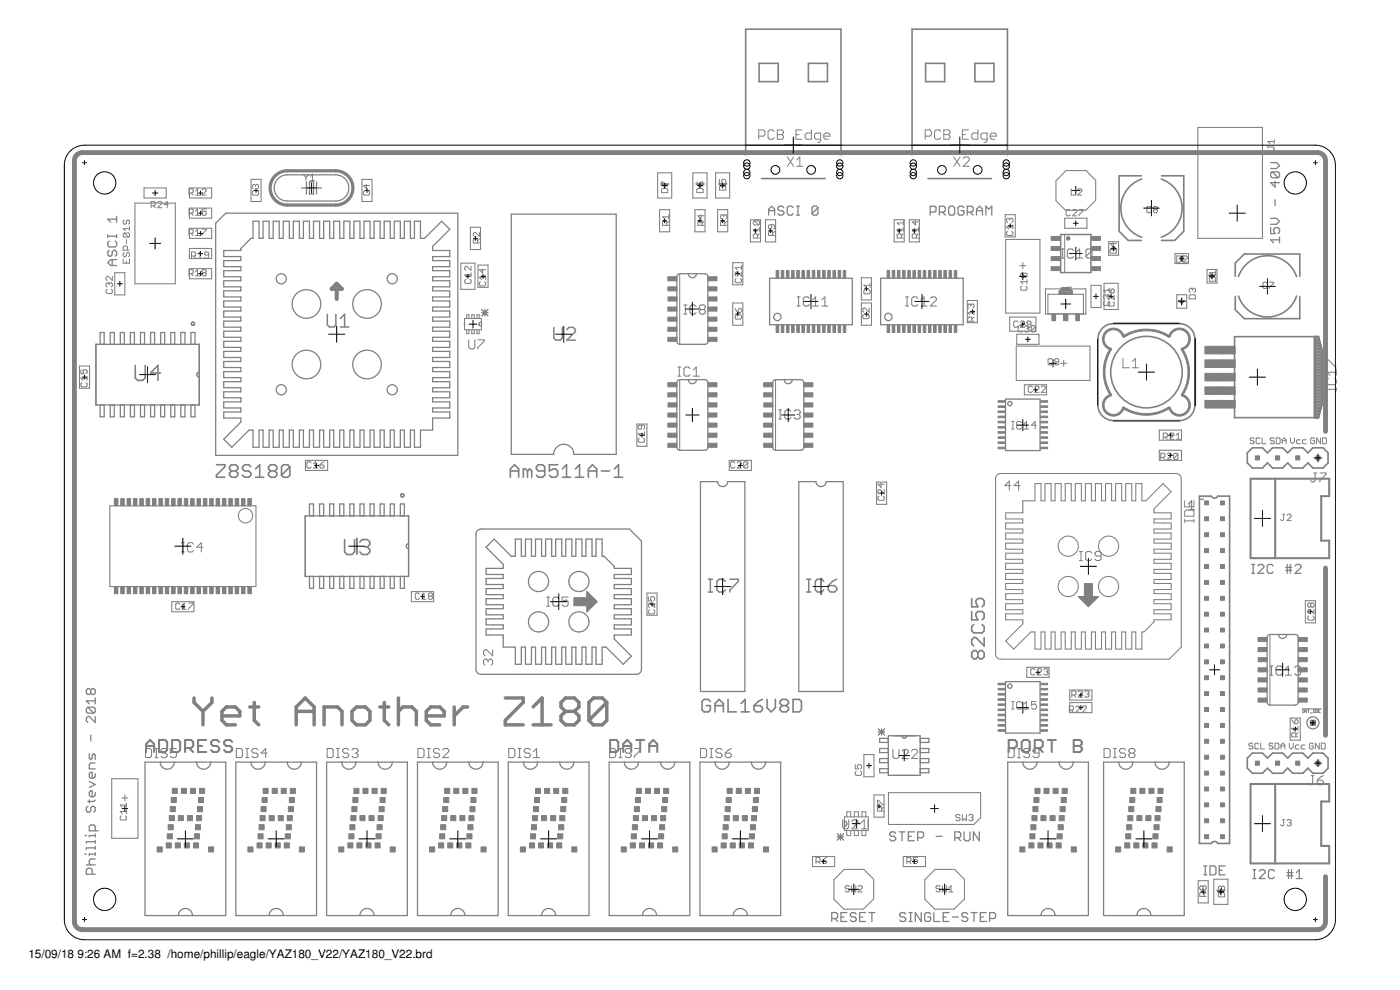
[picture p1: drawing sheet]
<svg xmlns="http://www.w3.org/2000/svg" width="420mm" height="297mm" viewBox="0 0 420 297" stroke-linecap="round" stroke-linejoin="round" font-family="sans-serif">
<defs><g id="words">
<g font-size="3.5">
<text x="8.5" y="287.5">15/09/18</text>
<text x="23.2" y="287.5">9:26 AM f=2.38 /home/phillip/eagle/YAZ180_V22/YAZ180_V22.brd</text>
</g>
</g></defs>
<path d="M397.8 129.4v-81.2a2.4 2.4 0 0 0-2.4-2.4h-370.7a2.4 2.4 0 0 0-2.4 2.4v228.3a2.36 2.36 0 0 0 2.4 2.4h370.7a2.36 2.36 0 0 0 2.4-2.4v-13.5M397.8 170.4v50.2" fill="none" stroke="#808080" stroke-width="1.5"/>
<g fill="none" stroke="#808080" stroke-width=".61">
<path d="M375.3 143.6h23.6v5.3h-2.4v13.3h2.4v5.3h-23.6zM382.7 143.6v23.9M43.8 225.6v-2.4l1.2-1.2 1.2 1.2v2.4M43.8 223.8h2.4M47.7 222h1.9l.6 .6v2.4l-.6 .6h-1.9zM51.6 222h1.8l.7 .6v2.4l-.7 .6h-1.8zM55.5 224.4h1.9l.6-.6v-1.2l-.6-.6h-1.9v3.6M56.7 224.4l1.3 1.2M59.4 223.8h1.3M61.9 222h-2.5v3.6h2.5M65.8 222.6l-.6-.6h-1.3l-.5 .6v.6l.5 .6h1.3l.6 .6v.6l-.6 .6h-1.3l-.5-.6M69.7 222.6l-.6-.6h-1.2l-.7 .6v.6l.7 .6h1.2l.6 .6v.6l-.6 .6h-1.2l-.7-.6"/>
<path d="M183.1 222h1.8l.6 .6v2.4l-.6 .6h-1.8zM187 223.8h2.4M187 225.6v-2.4l1.2-1.2 1.2 1.2v2.4M190.9 222h2.5M192.1 222v3.6M194.8 223.8h2.5M194.8 225.6v-2.4l1.2-1.2 1.3 1.2v2.4M302.7 224.4h1.8l.7-.6v-1.2l-.7-.6h-1.8v3.6M306.6 222.6l.6-.6h1.2l.7 .6v2.4l-.7 .6h-1.2l-.6-.6zM310.5 224.4h1.9l.5-.6v-1.2l-.5-.6h-1.9v3.6M311.7 224.4l1.2 1.2M314.4 222h2.5"/>
<path d="M315.6 222v3.6M322.2 223.8h1.9M322.2 222h1.9l.6 .6v.6l-.6 .6 .6 .6v.6l-.6 .6h-1.9zM375.3 235.2h23.6v5.3h-2.4v13.3h2.4v5.3h-23.6zM382.7 235.2v23.9"/>
</g>
<g fill="none" stroke="#808080" stroke-width=".49">
<path d="M227.8 19h5.8v5.5h-5.8zM242.6 19h5.7v5.5h-5.7zM277.8 19h5.7v5.5h-5.7zM292.6 19h5.7v5.5h-5.7zM223.8 43.5h28.6M223.8 46.4v-37.6h28.6v37.6M228.5 53.6h19.1M273.7 43.5h28.6M273.7 46.4v-37.6h28.6v37.6M278.5 53.6h19.1M342.5 52.7h-6.6v16.7l2.6 2.7M342.7 53.7a9.2 9.2 0 0 0-6.3 8.7 9.2 9.2 0 0 0 6.3 8.8"/>
<path d="M348.5 53.7a9.2 9.2 0 0 1 6.3 8.7 9.2 9.2 0 0 1-6.3 8.8M348.6 52.7h6.7v16.7l-2.7 2.7h-4M338.6 72.1h3.9M370.7 79v3.9M370.7 78.9l2.7-2.7h16.7v6.7M318 87.7h3.7M318.2 87.2h3.3M318.6 86.8h2.4M319 86.4h1.7l1 1.1v.6h-3.7v-.6zM370.7 88.9v4M371.7 88.8a9.2 9.2 0 0 0 8.7 6.3 9.2 9.2 0 0 0 8.7-6.3M371.7 83a9.2 9.2 0 0 1 8.7-6.3 9.2 9.2 0 0 1 8.7 6.3"/>
<path d="M390.1 88.9v6.7h-16.7l-2.7-2.7M40.6 109.6v3.8l.7 .7h1.5l.8-.7v-3.8M48.2 111.9h-3l2.2-2.3v4.5M358.6 101.7a4.7 4.7 0 0 0-4.7-4.6h-19.7a4.6 4.6 0 0 0-4.7 4.6v19.8a4.7 4.7 0 0 0 4.7 4.7h19.7a4.7 4.7 0 0 0 4.7-4.7M370.5 101h23.9v24.3h-23.9zM394.7 101h1l1.1 4.1v16.1l-1.1 4.1h-1zM394.7 119.9h2.1M394.7 119.4h2.1M394.7 119h2.1M394.7 118.5h2.1M394.7 118.1h2.1M394.7 117.6h2.1"/>
<path d="M394.7 117.2h2.1M394.7 116.7h2.1M394.7 116.3h2.1M394.7 115.8h2.1M394.7 115.4h2.1M394.7 114.9h2.1M394.7 114.5h2.1M394.7 114h2.1M394.7 113.6h2.1M394.7 113.1h2.1M394.7 112.6h2.1M394.7 112.2h2.1"/>
<path d="M394.7 111.7h2.1M394.7 111.3h2.1M394.7 110.8h2.1M394.7 110.4h2.1M394.7 109.9h2.1M394.7 109.5h2.1M394.7 109h2.1M394.7 108.6h2.1M394.7 108.1h2.1M394.7 107.7h2.1M394.7 107.2h2.1M394.7 106.8h2.1"/>
<path d="M394.7 106.3h2.1M394.7 105.9h2.1M394.7 105.4h2.1M394.7 104.9h2M394.7 104.5h1.9M394.7 104.1h1.8M394.7 103.6h1.7M394.7 103.1h1.5M394.7 102.7h1.4M394.7 102.2h1.3M394.7 101.8h1.2M394.7 101.3h1.1"/>
<path d="M65 139.4h2.5v.7l-2.5 2.5v.6h2.5M167.4 139.4h-2.5v1.9l1.2-.6h.7l.6 .6v1.3l-.6 .6h-1.3l-.6-.6M374.3 135.9l1.6-1.5h3l1.5 1.5 1.5-1.5h3l1.5 1.5 1.6-1.5h3l1.5 1.5 1.5-1.5h3l1.6 1.5v3l-1.6 1.5h-3l-1.5-1.5-1.5 1.5h-3l-1.6-1.5-1.5 1.5h-3l-1.5-1.5-1.5 1.5h-3l-1.6-1.5zM394.7 124.9h1.1M394.7 124.4h1.2M394.7 124h1.3M394.7 123.5h1.5M394.7 123.1h1.6M394.7 122.6h1.7M394.7 122.2h1.8M394.7 121.7h1.9M394.7 121.2h2"/>
<path d="M394.7 120.8h2.1M394.7 120.4h2.1M69.5 141.3h1.2M69.5 141.3l-.6 .6v.7l.6 .6h1.2l.7-.6v-.7l-.7-.6M69.5 141.3l-.6-.6v-.6l.6-.7h1.2l.7 .7v.6l-.7 .6M75.3 140.1l-.6-.7h-1.3l-.6 .7v.6l.6 .6h1.3l.6 .6v.7l-.6 .6h-1.3l-.6-.6M76.7 143.2h2.5M76.7 140.7l1.2-1.3v3.8M81.2 141.3h1.3M81.2 141.3l-.6 .6v.7l.6 .6h1.3l.6-.6v-.7l-.6-.6M81.2 141.3l-.6-.6v-.6l.6-.7h1.3l.6 .7v.6l-.6 .6M87 140.1v2.5l-.6 .6h-1.3l-.6-.6"/>
<path d="M87 140.1l-.6-.7h-1.3l-.6 .7v2.5M87 140.1l-2.5 2.5M153.2 143.2v-2.5l1.2-1.3 1.3 1.3v2.5M153.2 141.3h2.5M158.3 141.3l-.6-.6h-.6v2.5M158.3 141.3v1.9M158.3 141.3l.6-.6 .7 .6v1.9M163.5 141.3h-1.9l-.6-.6v-.6l.6-.7h1.2l.7 .7v2.5l-.7 .6h-1.2l-.6-.6M168.8 143.2h2.5M168.8 140.7l1.2-1.3v3.8M172.7 143.2h2.5M172.7 140.7l1.2-1.3v3.8"/>
<path d="M176.6 141.3h2.5M176.6 143.2v-2.5l1.2-1.3 1.3 1.3v2.5M180.5 141.3h2.5M184.4 143.2h2.5M184.4 140.7l1.2-1.3v3.8M360 148.9h3.5a1.04 1.04 0 0 0 1 .6 1.04 1.04 0 0 0 .9-.6h3.6v104.2h-3.6a1.05 1.05 0 0 0-.9-.6 1.05 1.05 0 0 0-1 .6h-3.5zM103.4 161.9v3.7l.8 .8h1.5l.7-.8v-3.7M108 162.6l.7-.7h1.5l.8 .7v.8l-.8 .7M109.5 164.1h.7M110.2 164.1l.8 .8v.7l-.8 .8h-1.5l-.7-.8M291.6 179.6v2.5h1.9l-.6-1.3v-.6l.6-.6h1.2l.7 .6v1.3l-.7 .6M291.6 183.5v2.5h1.9l-.6-1.3v-.6l.6-.6h1.2l.7 .6v1.3l-.7 .6"/>
<path d="M292.2 187.4l-.6 .6v1.3l.6 .6h2.5l.7-.6v-1.3l-.7-.6M293.5 195.8l-.6-.6h-.7l-.6 .6v1.3l.6 .6h.7l.6-.6M293.5 195.8l.6-.6h.6l.7 .6v1.3l-.7 .6h-.6l-.6-.6M293.5 195.8v1.3M295.4 191.3v2.5l-2.5-2.5h-.7l-.6 .6v1.3l.6 .6M213.2 210.5l-.6-.7h-1.3l-.6 .7v2.5l.6 .6h1.3l.6-.6v-1.3h-1.3M214.6 211.7h2.5M214.6 213.6v-2.5l1.2-1.3 1.3 1.3v2.5M218.5 209.8v3.8h2.5M222.4 213.6h2.5M222.4 211.1l1.2-1.3v3.8M226.3 211.7h1.9l.6 .6v.7l-.6 .6h-1.3l-.6-.6z"/>
<path d="M228.8 209.8l-1.2 .7-1.3 1.2M230.2 209.8v2.5l1.3 1.3 1.2-1.3v-2.5M234.7 211.7l-.6-.6v-.6l.6-.7h1.3l.6 .7v.6l-.6 .6M234.7 211.7l-.6 .6v.7l.6 .6h1.3l.6-.6v-.7l-.6-.6M234.7 211.7h1.3M238 209.8h1.9l.6 .7v2.5l-.6 .6h-1.9zM374.3 227.5l1.6-1.5h3l1.5 1.5 1.5-1.5h3l1.5 1.5 1.6-1.5h3l1.5 1.5 1.5-1.5h3l1.6 1.5v3l-1.6 1.5h-3l-1.5-1.5-1.5 1.5h-3l-1.6-1.5-1.5 1.5h-3l-1.5-1.5-1.5 1.5h-3l-1.6-1.5z"/>
<circle cx="344.1" cy="111.7" r="10.7"/>
</g>
<g fill="none" stroke="#808080" stroke-width=".38">
<path d="M83.2 53.8l1.4-1 1.1-.3h15.1a3.9 3.9 0 0 1 3.9 3.9 3.9 3.9 0 0 1-3.9 3.9h-14.6a3.9 3.9 0 0 1-3.6-2.3 3.9 3.9 0 0 1 .6-4.2zM90.5 56.4h1.5M92 54.6v3.6M92.9 54.6h1.2v3.6h-1.2zM95 54.6v3.6M95 56.4h1.5M381.3 48.8h1.8l.9 .9-.9 .9h-1.8M381.8 51.6h1.8l.4 .4v.9l-.4 .4M381.8 51.6l-.5 .4v.9l.5 .4h1.8M381.8 51.6l1.8 1.7M382.7 54.4v1.7l-1.4-1.3h2.7M382.7 59.9v1.8"/>
<path d="M32.3 70.4v.9M32.3 70.9h2.7M32.8 75.1l-.5 .4v.9l.5 .5h.4l.5-.5v-.9l.4-.4h.5l.4 .4v.9l-.4 .5M32.8 72.3l-.5 .5v.9l.5 .4h1.8l.4-.4v-.9l-.4-.5M33.7 77.9v1.8M35 77.9h-1.8l-.9 .9 .9 .9h1.8M35 64.9v1.8M35 70.4v.9M35 65.8h-2.7l.9 .9M67.8 64h69.6v72.6h-72.7v-69.6zM75.9 66.4h1.8v5.1h1.3v-5.1h1.8v5.1h1.2v-5.1h1.8v5.1h1.2v-5.1h1.8v5.1h1.2v-5.1h1.9v5.1h1.2v-5.1h1.8v5.1h1.2v-5.1h1.8v5.1h1.2v-5.1h1.8v5.1h1.3v-5.1h1.8v5.1h1.2v-5.1h1.8v5.1h1.2v-5.1h1.8v5.1h1.2v-5.1h1.9v5.1h1.2v-5.1h1.8v5.1h1.2v-5.1h1.8v5.1h1.2v-5.1h1.8v5.1h1.2v-5.1h1.9v5.1h1.2v-5.1h1.8v5.1h1.2l5.1-5.1 2.5 2.4-5.2 5.2v1.2h5.2v1.8h-5.2v1.2h5.2v1.8h-5.2v1.2h5.2v1.8h-5.2v1.2h5.2v1.9h-5.2v1.2h5.2v1.8h-5.2v1.2h5.2v1.8h-5.2v1.2h5.2v1.8h-5.2v1.3h5.2v1.8h-5.2v1.2h5.2v1.8h-5.2v1.2h5.2v1.8h-5.2v1.2h5.2v1.9h-5.2v1.2h5.2v1.8h-5.2v1.2h5.2v1.8h-5.2v1.2h5.2v1.8h-5.2v1.3h5.2v1.8h-5.2v1.2h5.2v1.8h-5.2v1.2h5.2v1.8h-5.2v3.7h-3.6v5.1h-1.8v-5.1h-1.2v5.1h-1.9v-5.1h-1.2v5.1h-1.8v-5.1h-1.2v5.1h-1.8v-5.1h-1.2v5.1h-1.8v-5.1h-1.2v5.1h-1.9v-5.1h-1.2v5.1h-1.8v-5.1h-1.2v5.1h-1.8v-5.1h-1.2v5.1h-1.8v-5.1h-1.3v5.1h-1.8v-5.1h-1.2v5.1h-1.8v-5.1h-1.2v5.1h-1.8v-5.1h-1.2v5.1h-1.9v-5.1h-1.2v5.1h-1.8v-5.1h-1.2v5.1h-1.8v-5.1h-1.2v5.1h-1.8v-5.1h-1.3v5.1h-1.8v-5.1h-1.2l-5.1 5.1-2.5-2.4 5.2-5.2v-1.2h-5.2v-1.8h5.2v-1.2h-5.2v-1.8h5.2v-1.2h-5.2v-1.8h5.2v-1.3h-5.2v-1.8h5.2v-1.2h-5.2v-1.8h5.2v-1.2h-5.2v-1.8h5.2v-1.2h-5.2v-1.9h5.2v-1.2h-5.2v-1.8h5.2v-1.2h-5.2v-1.8h5.2v-1.2h-5.2v-1.8h5.2v-1.3h-5.2v-1.8h5.2v-1.2h-5.2v-1.8h5.2v-1.2h-5.2v-1.8h5.2v-1.2h-5.2v-1.9h5.2v-1.2h-5.2v-1.8h5.2v-1.2h-5.2v-1.8h5.2v-1.2h-5.2v-1.8h5.2v-.7l3-3h.6zM153.4 64.3h31.5v72h-12.7a3 3 0 0 0-3-3 3 3 0 0 0-3 3h-12.8z"/>
<path d="M230.7 64.5v-1.7l.9-.9 .9 .9v1.7M230.7 63.2h1.8M235.2 62.3l-.4-.4h-.9l-.4 .4v.5l.4 .4h.9l.4 .4v.5l-.4 .4h-.9l-.4-.4M238 62.3l-.4-.4h-.9l-.4 .4v1.8l.4 .4h.9l.4-.4M239.1 61.9h.8M239.1 64.5h.8M239.5 61.9v2.6M245.5 62.3l-.5-.4h-.9l-.4 .4v1.8M245.5 62.3v1.8l-.5 .4h-.9l-.4-.4M245.5 62.3l-1.8 1.8M279.1 63.6h1.4l.4-.4v-.9l-.4-.4h-1.4v2.6M281.9 63.6h1.4l.4-.4v-.9l-.4-.4h-1.4v2.6"/>
<path d="M282.8 63.6l.9 .9M285.2 61.9h.8l.5 .4v1.8l-.5 .4h-.8l-.5-.4v-1.8zM289.3 62.3l-.5-.4h-.8l-.5 .4v1.8l.5 .4h.8l.5-.4v-.9h-.9M290.3 63.6h1.3l.5-.4v-.9l-.5-.4h-1.3v2.6M291.2 63.6l.9 .9M293.1 63.2h1.8M293.1 64.5v-1.7l.9-.9 .9 .9v1.7M295.9 64.5v-2.6l.9 .9 .8-.9v2.6M381.3 68.3v1.8h1.4l-.5-1.4 .5-.4h.9l.4 .4v.9l-.4 .5M381.3 65.5h1.8l.9 .9-.9 .9h-1.8M384 72h-2.7l.9 .9M384 71.1v1.8"/>
<path d="M139.4 96.7v1.1M143.8 97v.6M144.5 96.7v1.1M203.4 82.4l.6-.3h7.6l.7 .5 .1 19.8-.4 .8-8 .1-.4-.1-.4-.5-.1-19.7zM206.6 82.1a1.21 1.21 0 0 0 1.2 1.2 1.21 1.21 0 0 0 1.2-1.2M231 83.5h24.8v13.9h-24.8zM264.3 83.5h24.8v13.9h-24.8zM28.8 103.3h31v18.2h-31zM30.1 103.3v-3.5h1.2v3.5M33.1 103.3v-3.5h1.2v3.5M36.1 103.3v-3.5h1.2v3.5M39.1 103.3v-3.5h1.2v3.5"/>
<path d="M42.2 103.3v-3.5h1.2v3.5M45.2 103.3v-3.5h1.2v3.5M48.2 103.3v-3.5h1.2v3.5M51.2 103.3v-3.5h1.3v3.5M54.3 103.3v-3.5h1.2v3.5M57.3 103.3v-3.5h1.2v3.5M203.4 114.2l.6-.3h7.6l.7 .5 .1 19.8-.4 .8-8 .1-.4-.1-.4-.6-.1-19.6zM206.6 113.9a1.21 1.21 0 0 0 1.2 1.2 1.21 1.21 0 0 0 1.2-1.2M232.2 114.2l.6-.3h7.5l.8 .5 .1 19.8-.4 .8-8 .1-.5-.1-.4-.6v-19.6zM235.4 113.9a1.21 1.21 0 0 0 1.2 1.2 1.21 1.21 0 0 0 1.2-1.2M301.8 119.7h10.3v15.5h-10.3zM30.1 121.5v3.6h1.2v-3.6"/>
<path d="M33.1 121.5v3.6h1.2v-3.6M36.1 121.5v3.6h1.2v-3.6M39.1 121.5v3.6h1.2v-3.6M42.2 121.5v3.6h1.2v-3.6M45.2 121.5v3.6h1.2v-3.6M48.2 121.5v3.6h1.2v-3.6M51.2 121.5v3.6h1.3v-3.6M54.3 121.5v3.6h1.2v-3.6M57.3 121.5v3.6h1.2v-3.6M91.6 154.8h31v18.2h-31zM92.9 154.8v-3.6h1.2v3.6M95.9 154.8v-3.6h1.2v3.6"/>
<path d="M98.9 154.8v-3.6h1.3v3.6M102 154.8v-3.6h1.2v3.6M105 154.8v-3.6h1.2v3.6M108 154.8v-3.6h1.2v3.6M111.1 154.8v-3.6h1.2v3.6M114.1 154.8v-3.6h1.2v3.6M117.1 154.8v-3.6h1.2v3.6M120.1 154.8v-3.6h1.2v3.6M143.2 159.3l.5-.4 .7-.2h44.5l3.6 3.7v38.4l-.3 1-.6 .4-.6 .1h-46.6l-1-.3-.4-.5-.1-.7v-40.5zM210.2 144.5h5.2a1.51 1.51 0 0 0 1.5 1.5 1.51 1.51 0 0 0 1.5-1.5h5.1v63h-13.3zM239.7 144.5h5.2a1.51 1.51 0 0 0 1.5 1.5 1.51 1.51 0 0 0 1.5-1.5h5.2v63h-13.4zM356.7 151.1l.9-.9v2.7"/>
<path d="M356.7 152.9h1.8M92.9 173v3.5h1.2v-3.5M95.9 173v3.5h1.2v-3.5M98.9 173v3.5h1.3v-3.5M102 173v3.5h1.2v-3.5M105 173v3.5h1.2v-3.5M108 173v3.5h1.2v-3.5M111.1 173v3.5h1.2v-3.5M114.1 173v3.5h1.2v-3.5M117.1 173v3.5h1.2v-3.5M120.1 173v3.5h1.2v-3.5M148.3 161.8l5.1 5.1h1.3v-5.1h1.8v5.1h1.2v-5.1h1.8v5.1h1.2v-5.1h1.8v5.1h1.2v-5.1h1.9v5.1h1.2v-5.1h1.8v5.1h1.2v-5.1h1.8v5.1h1.2v-5.1h1.8v5.1h1.3v-5.1h1.8v5.1h1.2v-5.1h1.8v5.1h.6l3 3v.6h5.2v1.9h-5.2v1.2h5.2v1.8h-5.2v1.2h5.2v1.8h-5.2v1.2h5.2v1.8h-5.2v1.2h5.2v1.9h-5.2v1.2h5.2v1.8h-5.2v1.2h5.2v1.8h-5.2v1.2l5.2 5.2-2.5 2.4-5.1-5.1h-1.2v5.1h-1.8v-5.1h-1.2v5.1h-1.8v-5.1h-1.3v5.1h-1.8v-5.1h-1.2v5.1h-1.8v-5.1h-1.2v5.1h-1.8v-5.1h-1.2v5.1h-1.9v-5.1h-1.2v5.1h-1.8v-5.1h-1.2v5.1h-1.8v-5.1h-1.2v5.1h-1.8v-5.1h-3.7v-3.7h-5.1v-1.8h5.1v-1.2h-5.1v-1.8h5.1v-1.2h-5.1v-1.9h5.1v-1.2h-5.1v-1.8h5.1v-1.2h-5.1v-1.8h5.1v-1.2h-5.1v-1.8h5.1v-1.2h-5.1v-1.9h5.1v-1.2l-5.1-5.1z"/>
<path d="M176.1 177.5l3.1 3-3.1 3.1zM375.6 172h.9M375.6 169.4h.9M376.1 169.4v2.6M377.5 169.8l.5-.4h.8l.5 .4v.4l-1.8 1.8h1.8M382.1 169.8l-.5-.4h-.9l-.4 .4v1.8l.4 .4h.9l.5-.4M385.9 170.2h1.7M385.9 171.1h1.7M386.3 169.4v2.6M387.2 169.4v2.6M388.7 169.8l.4-.4h.9l.4 .4v.4l-1.7 1.8h1.7M380.5 190.6l.7-.2h7.5l.6 .2 .3 .5v19.6l-.3 .6-.4 .2-7.7 .1-.8-.5-.1-19.8z"/>
<path d="M383.7 190.4a1.21 1.21 0 0 0 1.2 1.2 1.21 1.21 0 0 0 1.2-1.2M26.4 212.2l-.5 .4v.9l.5 .5h1.7M26.4 212.2h1.7l.5 .4v.9l-.5 .5M26.4 212.2l1.7 1.8M27.2 207.1l-.4-.5h-.4l-.5 .5v.8l.5 .5h.4l.4-.5M27.2 207.1l.5-.5h.4l.5 .5v.8l-.5 .5h-.4l-.5-.5M27.2 207.1v.8M28.6 215v1.7l-1.8-1.7h-.4l-.5 .4v.9l.5 .4M28.6 209.4v1.8M28.6 210.3h-2.7l.9 .9M301.8 204.5h10.3v15.5h-10.3zM26.8 226.1v1.4l.4 .4 .5-.4v-.9l.4-.5 .5 .5v1.3"/>
<path d="M26.8 234.5l1.8 .9-1.8 .9M27.2 220.6v1.7M28.6 232.2v.8l-.5 .5h-.9l-.4-.5v-.8l.4-.5h.5v1.8M28.6 237.7v.9l-.5 .5h-.9l-.4-.5v-.9l.4-.4h.5v1.8M28.6 228.9h-1.4l-.4 .5v1.3h1.8M43.5 228.7h24.3v46h-24.3zM48.1 228.7a2.12 2.12 0 0 0 2.1 2.1 2.12 2.12 0 0 0 2.1-2.1M59 228.7a2.12 2.12 0 0 0 2.1 2.1 2.12 2.12 0 0 0 2.1-2.1M70.8 228.7h24.2v46h-24.2zM75.3 228.7a2.12 2.12 0 0 0 2.1 2.1 2.12 2.12 0 0 0 2.2-2.1M86.2 228.7a2.12 2.12 0 0 0 2.1 2.1 2.12 2.12 0 0 0 2.2-2.1M98 228.7h24.3v46h-24.3z"/>
<path d="M102.6 228.7a2.12 2.12 0 0 0 2.1 2.1 2.12 2.12 0 0 0 2.1-2.1M113.5 228.7a2.12 2.12 0 0 0 2.1 2.1 2.12 2.12 0 0 0 2.1-2.1M125.3 228.7h24.2v46h-24.2zM129.8 228.7a2.12 2.12 0 0 0 2.2 2.1 2.12 2.12 0 0 0 2.1-2.1M140.7 228.7a2.12 2.12 0 0 0 2.2 2.1 2.12 2.12 0 0 0 2.1-2.1M152.5 228.7h24.3v46h-24.3zM157.1 228.7a2.12 2.12 0 0 0 2.1 2.1 2.12 2.12 0 0 0 2.1-2.1M168 228.7a2.12 2.12 0 0 0 2.1 2.1 2.12 2.12 0 0 0 2.1-2.1M182.8 228.7h24.2v46h-24.2zM187.4 228.7a2.12 2.12 0 0 0 2.1 2.1 2.12 2.12 0 0 0 2.1-2.1M198.3 228.7a2.12 2.12 0 0 0 2.1 2.1 2.12 2.12 0 0 0 2.1-2.1M210.1 228.7h24.2v46h-24.2z"/>
<path d="M214.6 228.7a2.12 2.12 0 0 0 2.1 2.1 2.12 2.12 0 0 0 2.1-2.1M225.5 228.7a2.12 2.12 0 0 0 2.1 2.1 2.12 2.12 0 0 0 2.1-2.1M266.6 220.8h9.6v11.8h-9.6zM266.6 221.6h-2.6v1.2h2.6M266.6 224.6h-2.6v1.2h2.6M266.6 227.6h-2.6v1.2h2.6M266.6 230.6h-2.6v1.3h2.6M276.2 221.6h2.6v1.2h-2.6M276.2 224.6h2.6v1.2h-2.6M276.2 227.6h2.6v1.2h-2.6M276.2 230.6h2.6v1.3h-2.6M302.4 228.7h24.2v46h-24.2z"/>
<path d="M307 228.7a2.13 2.13 0 0 0 2.1 2.1 2.13 2.13 0 0 0 2.1-2.1M317.9 228.7a2.13 2.13 0 0 0 2.1 2.1 2.13 2.13 0 0 0 2.1-2.1M331.2 228.7h24.2v46h-24.2zM335.7 228.7a2.13 2.13 0 0 0 2.2 2.1 2.13 2.13 0 0 0 2.1-2.1M346.6 228.7a2.13 2.13 0 0 0 2.2 2.1 2.13 2.13 0 0 0 2.1-2.1M25.5 256.3h.4M25.5 250.7h.4M25.9 259.5h2.7M26.4 241.9l-.5 .5v.8l.5 .5h.4l.4-.5v-.8l.5-.5h.4l.5 .5v.8l-.5 .5M26.8 240v.9M28.6 252.6h-2.7v.4M28.6 254.4h-2.7v.4"/>
<path d="M28.6 257.7h-1.4l-.4 .5v.9l.4 .4M28.6 249.3v-1.4l-.5-.4h-.9l-.4 .4v1.4h2.7M28.6 250.7h-1.8v.4M28.6 256.3h-1.8v.4M28.6 250.3v.8M28.6 252.1v.9M28.6 254v.8M28.6 255.8v.9M28.6 240l-.5 .5h-1.7M253.4 246.4a.72 .72 0 0 1 .7 .7 .72 .72 0 0 1-.7 .8M253.4 246.1v2.1M260.6 246.1v2.1"/>
<path d="M268.8 250l-.4-.4h-.9l-.5 .4v.5l.5 .4h.9l.4 .5v.4l-.4 .5h-.9l-.5-.5M269.8 249.6h1.8M270.7 249.6v2.7M272.6 250.9h.9M274.4 249.6h-1.8v2.7h1.8M275.4 251.4h1.3l.5-.5v-.9l-.5-.4h-1.3v2.7M281 250.9h1.7M286.5 251.4h1.4l.4-.5v-.9l-.4-.4h-1.4v2.7M287.4 251.4l.9 .9M289.3 249.6v2.2l.5 .5h.9l.4-.5v-2.2M293.9 249.6v2.7l-1.8-2.7v2.7M361.3 259.8h.9"/>
<path d="M361.7 259.8v2.7M363.1 259.8h1.4l.4 .5v1.7l-.4 .5h-1.4zM367.7 259.8h-1.8v2.7h1.8M27.7 262.3v-1.3l-.5-.5h-.8l-.5 .5v1.3h2.7M53.5 274.7a2.12 2.12 0 0 1 2.1-2.1 2.12 2.12 0 0 1 2.2 2.1M80.8 274.7a2.12 2.12 0 0 1 2.1-2.1 2.12 2.12 0 0 1 2.1 2.1M108 274.7a2.12 2.12 0 0 1 2.2-2.1 2.12 2.12 0 0 1 2.1 2.1M135.3 274.7a2.12 2.12 0 0 1 2.1-2.1 2.12 2.12 0 0 1 2.1 2.1M162.5 274.7a2.12 2.12 0 0 1 2.2-2.1 2.12 2.12 0 0 1 2.1 2.1M192.8 274.7a2.12 2.12 0 0 1 2.1-2.1 2.12 2.12 0 0 1 2.1 2.1M220.1 274.7a2.12 2.12 0 0 1 2.1-2.1 2.12 2.12 0 0 1 2.1 2.1M249.6 275.6h1.4l.4-.5v-.8l-.4-.5h-1.4v2.7"/>
<path d="M250.5 275.6l.9 .9M252.4 275.1h.9M254.2 273.8h-1.8v2.7h1.8M257 274.3l-.5-.5h-.9l-.4 .5v.4l.4 .4h.9l.5 .5v.4l-.5 .5h-.9l-.4-.5M258 275.1h.9M259.8 273.8h-1.8v2.7h1.8M260.8 273.8h1.8M261.7 273.8v2.7M271.8 274.3l-.4-.5h-.9l-.5 .5v.4l.5 .4h.9l.4 .5v.4l-.4 .5h-.9l-.5-.5M272.8 273.8h.9M272.8 276.5h.9M273.3 273.8v2.7"/>
<path d="M276.5 273.8v2.7l-1.8-2.7v2.7M279.3 274.3l-.5-.5h-.9l-.4 .5v1.7l.4 .5h.9l.5-.5v-.9h-.9M280.3 273.8v2.7h1.7M283.1 275.1h.9M284.8 273.8h-1.7v2.7h1.7M285.9 275.1h1.7M290.4 274.3l-.4-.5h-.9l-.5 .5v.4l.5 .4h.9l.4 .5v.4l-.4 .5h-.9l-.5-.5M291.4 273.8h1.8M292.3 273.8v2.7M294.2 275.1h.9M296 273.8h-1.8v2.7h1.8M297 275.6h1.3l.5-.5v-.8l-.5-.5h-1.3v2.7"/>
<path d="M312.4 274.7a2.12 2.12 0 0 1 2.1-2.1 2.12 2.12 0 0 1 2.2 2.1M341.2 274.7a2.12 2.12 0 0 1 2.1-2.1 2.12 2.12 0 0 1 2.1 2.1M361.3 262.5h.9M365.9 261.2h.9M376 263.6h.9M376 260.9h.9M376.5 260.9v2.7M377.9 261.4l.4-.5h.9l.5 .5v.4l-1.8 1.8h1.8M382.5 261.4l-.5-.5h-.9l-.4 .5v1.8l.4 .4h.9l.5-.4M386.2 261.8h1.8M386.2 262.7h1.8M386.7 260.9v2.7"/>
<path d="M387.6 260.9v2.7M389 263.6h1.8M389 261.8l.9-.9v2.7"/>
<circle cx="57.9" cy="97.2" r=".48"/>
<circle cx="84.4" cy="83.7" r="1.52"/>
<circle cx="92" cy="91.2" r="4.3"/>
<circle cx="110.2" cy="91.2" r="4.3"/>
<circle cx="117.7" cy="83.7" r="1.52"/>
<circle cx="233.3" cy="95.1" r="1.1"/>
<circle cx="266.6" cy="95.1" r="1.1"/>
<circle cx="84.4" cy="116.9" r="1.52"/>
<circle cx="92" cy="109.4" r="4.3"/>
<circle cx="110.2" cy="109.4" r="4.3"/>
<circle cx="117.7" cy="116.9" r="1.52"/>
<circle cx="303.1" cy="121.1" r=".66"/>
<circle cx="120.7" cy="148.6" r=".49"/>
<circle cx="161.6" cy="174.5" r="3"/>
<circle cx="173.7" cy="174.5" r="3"/>
<circle cx="161.6" cy="186.6" r="3"/>
<circle cx="173.7" cy="186.6" r="3"/>
<circle cx="303.1" cy="205.9" r=".66"/>
<circle cx="394" cy="216.9" r="1.82"/>
</g>
<g fill="none" stroke="#808080" stroke-width="1">
<path d="M58.2 209.4v1.4l2.7 2.6M60.9 213.4v4.1M63.6 209.4v1.4l-2.7 2.6M66.6 214.8h5.4v-1.4l-1.4-1.3h-2.7l-1.3 1.3v2.7l1.3 1.4h2.7M75 212.1h2.7M76.3 210.8v5.3l1.4 1.4M88.9 217.5v-5.4l2.7-2.7 2.7 2.7v5.4M88.9 213.4h5.4M97.3 217.5v-5.4h4l1.3 1.3v4.1M105.6 213.4l1.4-1.3h2.7l1.3 1.3v2.7l-1.3 1.4h-2.7l-1.4-1.4zM114 212.1h2.7M115.3 210.8v5.3l1.4 1.4"/>
<path d="M119.6 213.4l1.3-1.3h2.7l1.3 1.3v4.1M119.6 209.4v8.1M127.9 214.8h5.4v-1.4l-1.3-1.3h-2.7l-1.4 1.3v2.7l1.4 1.4h2.7M136.3 212.1v5.4M140.3 212.1h-1.3l-2.7 2.7M151.6 209.4h5.4v1.4l-5.4 5.3v1.4h5.4M160 217.5h5.4M160 212.1l2.7-2.7v8.1M169.7 213.4l-1.3 1.4v1.3l1.3 1.4h2.7l1.3-1.4v-1.3l-1.3-1.4M169.7 213.4h2.7M169.7 213.4l-1.3-1.3v-1.3l1.3-1.4h2.7l1.3 1.4v1.3l-1.3 1.3M182.1 210.8v5.3l-1.3 1.4h-2.7l-1.4-1.4"/>
<path d="M182.1 210.8l-1.3-1.4h-2.7l-1.4 1.4v5.3M182.1 210.8l-5.4 5.3"/>
</g>
<g fill="none" stroke="#808080" stroke-width=".3">
<path d="M232.3 39.5l-.4-.5h-.9l-.5 .5v1.8l.5 .5h.9l.4-.5M233.3 39h1.4l.4 .5v.4l-.4 .5 .4 .5v.4l-.4 .5h-1.4zM240.7 39h-1.8v2.8h1.8M243.5 39v2.8h-1.4l-.5-.5v-.9l.5-.5h1.4M282.3 39.5l-.4-.5h-1l-.4 .5v1.8l.4 .5h1l.4-.5M283.3 39h1.3l.5 .5v.4l-.5 .5 .5 .5v.4l-.5 .5h-1.3zM290.7 39h-1.9v2.8h1.9M293.5 39v2.8h-1.4l-.5-.5v-.9l.5-.5h1.4M56.7 57.9h1l.3-.3v-.6l-.3-.3h-1v1.8M57.3 57.9l.7 .6M58.7 58.5h1.2M58.7 57.3l.6-.6v1.8"/>
<path d="M60.6 57l.3-.3h.7l.3 .3v.3l-1.3 1.2h1.3M76.1 57.3l-.4 .3v.6l.4 .3h1.2l.3-.3v-.6l-.3-.3M76.7 55.6l-.3-.3-.7 .3v.7l.4 .3M76.7 55.6l.3-.3 .6 .3v.7l-.3 .3M76.7 55.6v.4M91.2 52.3v.3l.6 .6M91.8 53.2v.9M92.5 52.3v.3l-.7 .6M93.2 52.9l.6-.6v1.8M93.2 54.1h1.2M109.4 57.3l-.3 .3v.6l.3 .3h1.2l.3-.3v-.6l-.3-.3M110 55.3v1.3l-.9-1h1.8"/>
<path d="M198.5 56.9l.3-.4h1.3l.3 .4v.9h-1.9zM198.5 55.8v-1.2h.3l1.3 1.2h.3M209.1 56.9l.3-.4h1.3l.3 .4v.9h-1.9zM209.1 54.6l1 1.2M210.1 54.9l.6-.3 .3 .3v.6l-.3 .3h-.6zM215.9 56.1l.4-.3h1.2l.3 .3v.9h-1.9zM215.9 53.8v1.3h1l-.3-1 .3-.3h.6l.3 .3v.7l-.3 .3M227.7 40.9h1.4l.5-.5v-.9l-.5-.5h-1.4v2.8M233.3 40.4h1.4M236.3 47.1l1.9 2.8M238.2 47.1l-1.9 2.8M238.9 40.4h.9"/>
<path d="M239.1 49.9h1.8M239.1 48l.9-.9v2.8M246.3 41.8h-1.4l-.5-.5v-.9l.5-.5h1.4v2.3l-.5 .5h-.4M247.2 40.9h1.9v-.5l-.5-.5h-.9l-.5 .5v.9l.5 .5h.9M277.7 40.9h1.4l.4-.5v-.9l-.4-.5h-1.4v2.8M283.3 40.4h1.3M286.3 47.1l1.8 2.8M288.1 47.1l-1.8 2.8M288.8 40.4h1M289.1 47.6l.4-.5h.9l.5 .5v.4l-1.8 1.9h1.8M296.2 41.8h-1.3l-.5-.5v-.9l.5-.5h1.3v2.3l-.4 .5h-.5M297.2 40.9h1.8v-.5l-.4-.5h-1l-.4 .5v.9l.4 .5h1"/>
<path d="M321.5 56.7v1.8h1.2M323.4 57l.3-.3h.7l.3 .3v.3l-1.3 1.2h1.3M380.5 44.1h1.6l.3 .3-.3 .6M380.5 43.8v.6M382.4 41.8v1.3M382.4 42.5h-1.9l.6 .6M37 77.7v1.3h1.9v-1.3M37.3 66l-.3 .3v.7l.3 .3 .6-.3v-.7l.3-.3 .7 .3v.7l-.4 .3M37.3 69.9l-.3 .3v.7l.3 .3h1.2M37.3 75.8l-.3 .3v.6l.6 .3 .3-.3v-.6l.6-.3 .4 .3v.6l-.4 .3M37.3 69.9h1.2l.4 .3v.7l-.4 .3M37.3 69.9l1.2 1.3"/>
<path d="M37.9 71.9v1.2M37.9 78.4v.6M38.2 75.1v-1l-.3-.3h-.6l-.3 .3v1h1.9M38.9 68v1.2M38.9 68.6h-1.9l.6 .6M45.4 61.7h.9l.3-.3v-.6l-.3-.3h-.9v1.8M46 61.7l.6 .6M47.3 60.8l.3-.3h.7l.3 .3v.3l-1.3 1.2h1.3M50.5 61.4h-1.2l.9-.9v1.8M56.7 70h1l.3-.3v-.6l-.3-.3h-1v1.9M56.7 64h1l.3-.4v-.6l-.3-.3h-1v1.9M57.3 70l.7 .7"/>
<path d="M57.3 64l.7 .6M57.5 76.8h.9l.3-.3v-.6l-.3-.3h-.9v1.9M58.1 76.8l.6 .7M58.7 69.4l.6-.6v1.9M58.7 63.4l.6-.7v1.9M58.7 70.7h1.2M58.7 64.6h1.2M59.4 76.2l.6-.6v1.9M59.4 77.5h1.3M60.6 68.8h1.3v.3l-1.3 1.2v.4M61.9 62.7h-1.3v.9l.7-.2 .6 .2v.7l-.3 .3h-.7l-.3-.3M62.6 76.5h-.9l-.3-.3 .3-.6h.6l.3 .3v1.3l-.3 .3h-.6l-.3-.3"/>
<path d="M141.4 79.9v1.2l-1.3-1.2-.6 .3v.6l.3 .3M143.3 72.9v-.9l-.3-.3h-.6l-.4 .3v.9h1.9M143.9 69.7v1.3l-1.2-1.3-.7 .3v.7l.4 .3M143.9 71.7l-.6 .6M200.1 67.6v-.9l-.3-.3h-.7l-.3 .3v.9h1.9M200.7 66.4l-.6 .6M200.7 65h-1.9l.7 .7M200.7 64.4v1.3M210.4 64.4v1.3l-1-1h1.9M210.7 67.6v-.9l-.3-.3h-.7l-.3 .3v.9h1.9M211.3 66.4l-.6 .6M217.2 64.7l-.3-.3-.7 .3v.7l.4 .3"/>
<path d="M217.2 64.7l.3-.3 .6 .3v.7l-.3 .3M217.2 64.7v.3M217.5 67.6v-.9l-.3-.3h-.6l-.4 .3v.9h1.9M218.1 66.4l-.6 .6M222.5 79.7v1.2M226.4 66.3l1.2 1.2M226.4 66.3l-.3 .3v.6l.3 .3h1.2M226.4 66.3h1.2l.4 .3v.6l-.4 .3M227.3 71.4v-.9l-.3-.4h-.6l-.3 .4v.9h1.9M228 68.8h-1.9l.6 .6M228 70.1l-.7 .7M228 68.2v1.2"/>
<path d="M231.6 67.4v1l-.4 .3-.6-.3v-.6l.3-.4h1.3l.3 .4v.6l-.3 .3M231.9 70.7v-1l-.3-.3h-.7l-.3 .3v1h1.9M232.5 69.4l-.6 .6M270.5 71.4v-.9l-.3-.4h-.7l-.3 .4v.9h1.9M271.1 68.8h-1.9l.7 .6M271.1 70.1l-.6 .7M271.1 66.3v1.2M271.1 68.2v1.2M271.1 66.9h-1.9l.7 .6M274.7 66.3v1.2l-.9-.9h1.9M275 71.4v-.9l-.3-.4h-.6l-.3 .4v.9h1.9M275.7 68.8h-1.9l.6 .6"/>
<path d="M275.7 70.1l-.7 .7M275.7 68.2v1.2M302.4 69.4l-.3 .3v.6l.3 .4h1.3l.3-.4v-.6l-.3-.3M303 65.8l.3-.3 .7 .3v.6l-.3 .3M303 65.8l-.3-.3-.6 .3v.6l.3 .3M303 65.8v.3M304 67.4v1.3M304 68.1h-1.9l.6 .6M319.5 70.4v11.4M321.2 63.2l-.3-.3h-.6l-.3 .3v1.2l.3 .3h.6l.3-.3M321.9 63.2l.3-.3h.7l.3 .3v.3l-1.3 1.2h1.3M323.8 62.9h1.3v.3l-1.3 1.2v.3"/>
<path d="M333.1 75l.3-.3h1.3l.3 .3v.9h-1.9zM334.1 72.7v1.3l-1-.9h1.9M345.4 62.3l-.3-.3h-.6l-.3 .3v1.2l.3 .3h.6l.3-.3M346.4 62.9l-.3-.3 .3-.6h.7l.3 .3-.3 .6M346.4 62.9l-.3 .3 .3 .6h.7l.3-.3-.3-.6M346.4 62.9h.7M353.1 76.8h1l.3 .3v1.3l-.3 .3h-1zM355.1 77.1l.3-.3h.6l.3 .3v.3l-1.2 1.3h1.2M32.2 86.8l-.4 .3v.7l.4 .3h1.2l.3-.3v-.7l-.3-.3M32.8 85.2l-.3-.3-.7 .3v.6l.4 .3M32.8 85.2l.3-.3 .6 .3v.6l-.3 .3M32.8 85.2v.3"/>
<path d="M33.7 82.9v1.3l-1.2-1.3h-.3l-.4 .3v.6l.4 .4M56.7 82.1h1l.3-.3v-.6l-.3-.3h-1v1.9M57.3 82.1l.7 .7M58.7 81.5l.6-.6v1.9M58.7 82.8h1.2M60.9 81.8l-.3-.3 .3-.6h.7l.3 .3-.3 .6M60.9 81.8l-.3 .3 .3 .7h.7l.3-.4-.3-.6M60.9 81.8h.7M139.4 95.6h5.1v3.4h-5.1zM139.8 83.8l-.3 .3v.6l.3 .3h1.3l.3-.3v-.6l-.3-.3M140.1 95.6v-1.2h.6v1.2M140.1 99v1.1h.6v-1.1"/>
<path d="M141.4 81.8v1.3M141.4 82.5h-1.9l.6 .6M141.6 95.6v-1.2h.7v1.2M141.6 99v1.1h.7v-1.1M143.2 95.6v-1.2h.6v1.2M143.2 99v1.1h.6v-1.1M144.2 84.5l-.3 .4v.6l.3 .3h1.2l.4-.3v-.6l-.4-.4M144.5 96.5a.73 .73 0 0 0-.7 .8 .73 .73 0 0 0 .7 .7M144.6 92.9l1.9 1.9M144.6 93.8h1.9M144.8 80.6v1.3l-.9-1h1.9M145.5 92.9v1.9"/>
<path d="M145.8 83.2h-1.9l.6 .6M145.8 82.6v1.2M146.5 92.9l-1.9 1.9M204 82.1v21.2M220.6 92.5l1 1.3M220.9 94.5l-.3 .3v.6l.3 .4h1.3l.3-.4v-.6l-.3-.3M220.9 83.6l-.3 .3v.6l.3 .3h1.3l.3-.3v-.6l-.3-.3M221.6 92.9l.6-.4 .3 .4v.6l-.3 .3h-.6zM222.5 81.6v1.3l-1.2-1.3-.7 .3v.7l.3 .3M222.5 80.3h-1.9l.7 .6M259.2 94.4l-.3 .3v.6l.3 .3h1.3l.3-.3v-.6l-.3-.3M259.5 86.9l-.3 .3v.7l.3 .3h1.3l.3-.3v-.7l-.3-.3"/>
<path d="M260.8 92.4v1.3l-1.2-1.3-.7 .3v.7l.3 .3M261.1 85v1.2M261.1 85.6h-1.9l.7 .6M291.4 91.5l-.3-.3-.7 .3v.7l.3 .3M291.4 91.5l.3-.3 .6 .3v.7l-.3 .3M291.4 91.5v.4M291.7 96.4v-1l-.3-.3h-.7l-.3 .3v1h1.9M292.3 93.8h-1.9l.7 .6M292.3 95.1l-.6 .7M292.3 93.2v1.2M305.5 96.6l-.3-.3h-.6l-.4 .3v1.3l.4 .3h.6l.3-.3M306.2 96.6l.3-.3h.6l.4 .3v.3l-1.3 1.3h1.3"/>
<path d="M306.6 85.9l-.3 .3v.6l.3 .3h1.3l.3-.3v-.6l-.3-.3M306.6 82l-.3 .3v.6l.3 .3h1.3M306.6 82h1.3l.3 .3v.6l-.3 .3M306.6 82l1.3 1.2M306.8 98l-.3-.3h-.6l-.3 .3v1.3l.3 .3h.6l.3-.3M307.5 98l.3-.3h.7l.3 .3-.3 .6M308.1 98.6h.4M308.2 83.9v1.3M308.2 84.5h-1.9l.7 .7M308.5 98.6l.3 .3-.3 .7h-.7l-.3-.3M309.4 97.3h-.9l-.3-.4 .3-.6h.6l.3 .3v1.3l-.3 .3h-.6l-.3-.3M310.7 98v1.3l-.3 .3h-.6l-.3-.3"/>
<path d="M310.7 98l-.3-.3h-.6l-.3 .3v1.3M310.7 98l-1.2 1.3M318.4 86.2v1.6l.3 .3h.7l.3-.3v-1.6M321.6 86.2h-1.2v.9l.6-.3 .6 .3v.7l-.3 .3h-.6l-.3-.3M331.5 90.4l-.3 .3v.6l.3 .4h1.2l.3-.4v-.6l-.3-.3M332.1 88.8l-.3-.4-.6 .4v.6l.3 .3M332.1 88.8l.3-.4 .6 .4v.6l-.3 .3M332.1 88.8v.3M332.5 86.7l1 1.2M332.8 90.6l-.3 .3v.6l.3 .3h1.3l.3-.3v-.6l-.3-.3M333 87.1h-1.8l.6 .6M333 86.5v1.2"/>
<path d="M333.5 87l.3-.3 .6 .3v.6l-.3 .3h-.6zM334.4 88.6v1.3l-1.3-1.3h-.3l-.3 .4v.6l.3 .3M356.9 88.8l.3-.4h1.3l.3 .4v.9h-1.9zM357.8 86.8l.3-.3 .7 .3v.6l-.3 .3M357.8 86.8l-.3-.3-.6 .3v.6l.3 .3M357.8 86.8v.3M362.9 83.5l.4-.4h1.2l.3 .4v.9h-1.9zM364.8 81.2v1.2M364.8 81.8h-1.9l.7 .6M380.3 85l-.4-.3h-.6l-.3 .3v1.2l.3 .4h.6l.4-.4M381 84.7h1.2v.3l-1.2 1.2v.4M24.3 110.9v1.3h.9l-.3-.7 .3-.6h.6l.3 .3v.6l-.3 .4"/>
<path d="M24.6 114.8l-.3 .3v.7l.3 .3h1.2l.3-.3v-.7l-.3-.3M26.1 112.9v1.2M26.1 113.5h-1.8l.6 .6M59.8 111.7a.73 .73 0 0 0-.7 .7 .73 .73 0 0 0 .7 .7M204 113.9v21.2M232.7 113.9v21.2M309.9 116.2l-.4-.4h-.6l-.3 .4v1.2l.3 .3h.6l.4-.3M310.6 116.2l.3-.4h.6l.3 .4v.3l-1.2 1.2h1.2M312.5 116.2l.3-.4h.6l.4 .4v.3l-1.3 1.2h1.3M315.8 107.9l-.3-.3h-.6l-.4 .3v1.3l.4 .3h.6l.3-.3M317.7 108.5h-.9l-.3-.3 .3-.6h.6l.3 .3v1.3l-.3 .3h-.6l-.3-.3M337 107.5v2.8h1.9"/>
<path d="M339.8 110.3h1.9M339.8 108.5l.9-1v2.8M398.2 116.8h2.8M398.2 109.9v-1.9h.5l1.9 1.9h.4M398.2 116.4v.9M398.7 113.6l-.5 .4v1l.5 .4h1.9l.4-.4v-1l-.4-.4M401 110.8v1.8M401 116.4v.9M401 111.7h-2.8l1 .9M93.3 138.9l-.3-.3h-.6l-.3 .3v1.2l.3 .3h.6l.3-.3M94 139.2l.7-.6v1.8M96 139.5h.9l.4 .6-.4 .3h-.6l-.3-.3z"/>
<path d="M97.3 138.6l-1.3 .9M191.9 131.5l-.3 .3v.6l.3 .3h1.2l.3-.3v-.6l-.3-.3M192.5 127.6v.9l-.3 .3-.6-.3v-.6l.3-.3h1.2l.3 .3v.6l-.3 .3M193.4 129.5v1.3M193.4 130.2h-1.8l.6 .6M220.5 138.9l-.3-.3h-.6l-.3 .3v1.2l.3 .3h.6l.3-.3M221.2 138.9l.3-.3h.7l.3 .3v.3l-1.3 1.2h1.3M224.4 138.9l-.3-.3h-.6l-.3 .3v1.2M224.4 138.9v1.2l-.3 .3h-.6l-.3-.3M224.4 138.9l-1.2 1.2M303.6 128.7h.8M303.6 126.5h.8"/>
<path d="M304 126.5v2.2M306.6 126.9l-.4-.4h-.7l-.4 .4v1.5l.4 .3h.7l.4-.3M307.3 128.7h1.5M307.3 127.2l.8-.7v2.2M311 127.6h-1.5l1.2-1.1v2.2M348.3 137.2h1l.3-.3v-.6l-.3-.3h-1v1.9M349 137.2l.6 .7M349.1 131.2h.9l.4-.3v-.7l-.4-.3h-.9v1.9M349.7 131.2l.7 .6M350.3 136.3l.3-.3h.6l.3 .3v.3l-1.2 1.3h1.2M351 130.2l.4-.3h.6l.3 .3v.4l-1.3 1.2h1.3M353 131.8h1.2"/>
<path d="M353 130.6l.6-.7v1.9M353.5 136.3l-.3-.3h-.6l-.4 .3v1.3M353.5 136.3v1.3l-.3 .3h-.6l-.4-.3M353.5 136.3l-1.3 1.3M376.4 131.7l-.3-.3h-.6l-.3 .3 .3 .5h.6l.3 .3-.3 .6h-.6l-.3-.3M378.1 131.7l-.3-.3h-.5l-.3 .3v1.1l.3 .3h.5l.3-.3M378.8 131.4v1.7h1.1M382.4 131.7l-.3-.3h-.6l-.3 .3 .3 .5h.6l.3 .3-.3 .6h-.6l-.3-.3M383 131.4h.9l.3 .3v1.1l-.3 .3h-.9zM384.8 132.2h1.2M384.8 133.1v-1.1l.6-.6 .6 .6v1.1M387.3 131.4v1.1l.6 .6 .6-.6v-1.1"/>
<path d="M390.2 132h-.8l-.3 .2v.6l.3 .3h.8M392 132h-.8l-.3 .2v.6l.3 .3h.8M394.5 131.7l-.3-.3h-.6l-.2 .3v1.1l.2 .3h.6l.3-.3v-.6h-.6M396.3 131.4v1.7l-1.2-1.7v1.7M396.9 131.4h.9l.3 .3v1.1l-.3 .3h-.9zM94 140.4h1.3M263.8 148.9l-.3 .3v.6l.3 .3h1.2l.4-.3v-.6l-.4-.3M264.4 145v1.2l-.9-.9h1.9M265.4 146.9v1.3l-1.3-1.3-.6 .3v.7l.3 .3M355.5 150.2v1.9h2.8v-1.9M355.5 156.3h2.8M355.5 155.8v.9"/>
<path d="M356 153h1.8l.5 .5v1.4h-2.8v-1.4zM356.9 151.2v.9M358.3 155.8v.9M361 149.8h-.6l.2 .2M361 149.5v.5M384.9 154.3h.7M385.2 154.3v1.6l-.3 .3-.6-.3M386.2 154.6l.4-.3h.6l.3 .3v.3l-1.3 1.3h1.3M54.4 165.6h.9M54.4 162.8h.9M54.9 162.8v2.8M58.1 163.3l-.5-.5h-.9l-.5 .5v1.8l.5 .5h.9l.5-.5"/>
<path d="M60.9 164.2h-1.9l1.4-1.4v2.8M122.6 163.2a.73 .73 0 0 0-.7 .7 .73 .73 0 0 0 .7 .7M125.9 178.2l-.3-.3h-.6l-.3 .3v1.3l.3 .3h.6l.3-.3M126.6 179.8h1.2M126.6 178.5l.6-.6v1.9M128.9 178.9l-.4-.4 .4-.6h.6l.3 .3-.3 .7M128.9 178.9l-.4 .3 .4 .6h.6l.3-.3-.3-.6M128.9 178.9h.6M194.6 179v1.3h.9l-.3-.6 .3-.7h.7l.3 .3v.7l-.3 .3M54 181.3l-.3-.3h-.7l-.3 .3v1.2l.3 .3h.7l.3-.3M54.7 182.8h1.2M54.7 181.6l.6-.6v1.8"/>
<path d="M56.6 181h1.3v.3l-1.3 1.2v.3M194.9 182.9l-.3 .4v.6l.3 .3h1.3l.3-.3v-.6l-.3-.4M196.5 181v1.2l-1.3-1.2-.6 .3v.6l.3 .3M381.1 190.4v21.2M392.8 184.8l-.3 .3v.7l.3 .3h1.2l.4-.3v-.7l-.4-.3M393.4 181.2v.7M393.4 181.2l-.3-.3-.6 .3v.7l.3 .3 .6-.3M393.4 181.2l.3-.3 .7 .3v.7l-.4 .3-.6-.3M394.4 182.9v1.2l-1.3-1.2-.6 .3v.6l.3 .3M263.6 218.7l1.9 1.9M263.6 219.6h1.9M264.6 218.7v1.9"/>
<path d="M265.5 218.7l-1.9 1.9M303.6 212.7h.8M303.6 210.5h.8M304 210.5v2.2M306.6 210.9l-.4-.4h-.7l-.4 .4v1.5l.4 .3h.7l.4-.3M307.3 211.2l.8-.7v2.2M307.3 212.7h1.5M310.6 201l-.3-.4h-.6l-.3 .4v1.2l.3 .3h.6l.3-.3M311 210.5h-1.5v1.1l.8-.4h.4l.3 .4v.8l-.3 .3h-.8l-.4-.3M311.3 201l.3-.4h.7l.3 .4v.3l-1.3 1.2h1.3M313.3 201l.3-.4h.6l.3 .4-.3 .6M313.9 201.6h.3"/>
<path d="M314.2 201.6l.3 .3-.3 .6h-.6l-.3-.3M320.9 213.1h1l.3-.3v-.6l-.3-.4h-1v1.9M321.5 213.1l.7 .6M321.7 208.6h.9l.3-.4v-.6l-.3-.3h-.9v1.9M322.3 208.6l.6 .6M322.9 212.2l.3-.4h.6l.3 .4v.3l-1.2 1.2h1.2M323.6 207.6l.3-.3h.7l.3 .3v.3l-1.3 1.3h1.3M324.8 212.2l.3-.4h.7l.3 .4v.3l-1.3 1.2h1.3M325.6 207.6l.3-.3h.6l.3 .3-.3 .6M326.2 208.2h.3M326.5 208.2l.3 .4-.3 .6h-.6l-.3-.3M387.7 215.9l.9 1.3"/>
<path d="M388.6 216.2l.6-.3 .4 .3v.7l-.4 .3h-.6zM389.6 219.8l-.7 .7M389.6 218.5h-1.9l.6 .6M389.6 217.9v1.2M390.8 212.7h5.7M390.9 213.8h.3M390.9 212.9h.3M391 212.9v.9M392.1 212.9v.9l-.6-.9v.9M392.4 212.9h.6M392.7 212.9v.9M393.3 213.9h.5"/>
<path d="M394.2 213.8h.3M394.2 212.9h.3M394.3 212.9v.9M394.8 212.9l.5 .2-.1 .7h-.4zM395.7 213.4h.2M396.2 212.9h-.5v.9h.5M256.7 229.4v1.3h.9l-.3-.6 .3-.7h.6l.4 .3v.7l-.4 .3M257 231.4l-.3 .3v.6l.3 .3h1.2l.4-.3v-.6l-.4-.3M270.7 220.8a.73 .73 0 0 0 .7 .7 .73 .73 0 0 0 .7-.7M376 223.3l-.3-.3h-.6l-.3 .5 .3 .3h.6l.3 .6-.3 .3h-.6l-.3-.3M377.8 223.3l-.3-.3h-.6l-.3 .3v1.1l.3 .3h.6l.3-.3M378.4 223v1.7h1.1"/>
<path d="M382 223.3l-.3-.3h-.6l-.2 .5 .2 .3h.6l.3 .6-.3 .3h-.6l-.2-.3M382.7 223h.8l.3 .3v1.1l-.3 .3h-.8zM384.4 223.8h1.2M384.4 224.7v-1.2l.6-.5 .6 .5v1.2M386.9 223v1.1l.6 .6 .6-.6v-1.1M388.9 221.1v-1l-.3-.3h-.6l-.3 .3v1h1.9M389.9 223.5h-.9l-.3 .3v.6l.3 .3h.9M391.7 223.5h-.9l-.3 .3v.6l.3 .3h.9M394.1 223.3l-.3-.3h-.5l-.3 .3v1.1l.3 .3h.5l.3-.3v-.6h-.5M395.9 223v1.7l-1.1-1.7v1.7M396.5 223h.9l.3 .3v1.1l-.3 .3h-.9zM36.4 244.8l-.3 .3v.6l.3 .4h1.2l.4-.4v-.6l-.4-.3"/>
<path d="M38 240.9v1.3M38 242.9v1.2M38 243.5h-1.9l.6 .6M38 241.5h-1.9l.6 .7M244.9 258.5h.9l.3-.3v-.6l-.3-.3h-.9v1.8M245.5 258.5l.6 .6M246.8 258.2h1l.3 .6-.3 .3h-.6l-.4-.3zM248.1 257.3l-1.3 .9M251.3 250.2l1.9 1.9M251.3 251.1h1.9M252.2 250.2v1.9M253.2 250.2l-1.9 1.9"/>
<path d="M253.4 246.4a.72 .72 0 0 1 .7 .7 .72 .72 0 0 1-.7 .8M253.4 245.1h7.2v4.1h-7.2zM254.1 245.1v-1.5h1.2v1.5M254.1 249.2v1.5h1.2v-1.5M256.4 249.2v1.5h1.2v-1.5M256.4 245.1v-1.5h1.2v1.5M258.7 249.2v1.5h1.1v-1.5M258.7 245.1v-1.5h1.1v1.5M263.3 241.4v-1.2h.4l1.2 1.2h.3M264.6 243.4v-1l-.3-.3h-.6l-.4 .3v1h1.9M265.2 242.1l-.6 .6M272.1 258.5h1l.3-.3v-.6l-.3-.3h-1v1.8"/>
<path d="M272.8 258.5l.6 .6M275.4 257.3h-1.3v.9l.6-.3 .7 .3v.6l-.4 .3h-.6l-.3-.3M288.1 244.7l-.3-.3h-.6l-.3 .6 .3 .3h.6l.3 .7-.3 .3h-.6l-.3-.3M288.8 244.4v1.9l.6-.7 .6 .7v-1.9M290.7 244.7l.4-.3h.6l.3 .3-.3 .6M291.4 245.3h.3M291.7 245.3l.3 .3-.3 .7h-.6l-.4-.3M384.9 245.9h.7M385.2 245.9v1.6l-.3 .3-.6-.3M386.2 246.2l.4-.3h.6l.3 .3-.3 .6M386.9 246.8h.3M387.2 246.8l.3 .3-.3 .7h-.6l-.4-.3"/>
<path d="M254.9 266l-.3-.3h-.6l-.4 .7 .4 .3h.6l.3 .6-.3 .3h-.6l-.4-.3M255.6 265.7v1.9l.6-.6 .6 .6v-1.9M257.5 266l.4-.3h.6l.3 .3v.4l-1.3 1.2h1.3M282.2 266l-.4-.3h-.6l-.3 .7 .3 .3h.6l.4 .6-.4 .3h-.6l-.3-.3M282.9 265.7v1.9l.6-.6 .6 .6v-1.9M284.8 267.6h1.2M284.8 266.4l.6-.7v1.9M361 266.1v.6M361 266.1l-.3-.3-.6 .3v.6l.3 .3 .6-.3M361 266.1l.3-.3 .6 .3v.6l-.3 .3-.6-.3M361.3 269v-1l-.3-.3h-.6l-.3 .3v1h1.8M361.9 267.7l-.6 .7"/>
<path d="M365.6 268.2l.4-.4h1.2l.3 .4v.9h-1.9zM366.6 266.2l.3-.3 .6 .3v.6l-.3 .3-.6-.3M366.6 266.2l-.3-.3-.7 .3v.6l.4 .3 .6-.3M366.6 266.2v.6"/>
</g>
<path d="M101 85.2v4.5M101 85.2l1.6 1.5h-3.1z" fill="none" stroke="#808080" stroke-width="1.2"/>
<g fill="none" stroke="#808080" stroke-width=".32">
<path d="M359.5 38.2h19.4v33.3h-19.4zM43.2 56.4h6.7v3h-6.7zM56.9 56.4h6.6v3h-6.6zM75.3 53.8h3.1v6.7h-3.1zM108.6 53.8h3.1v6.7h-3.1zM197.4 51.9h4.2v7.5h-4.2zM198.9 55.2v.4M200.7 55.2h-2.4l.6 .4M200.7 55.2l-1.2 .9-.6-.5M200.7 55.2l-1.4 .7 .8-.7-.9 .6 .3-.6-.6 .4M207.9 51.9h4.3v7.5h-4.3zM209.5 55.2v.4"/>
<path d="M211.3 55.2h-2.4l.6 .4M211.3 55.2l-1.2 .9-.6-.5M211.3 55.2l-1.4 .7 .8-.7-.9 .6 .3-.6-.6 .4M214.8 51.9h4.2v7.5h-4.2zM216.3 55.2v.4M218.1 55.2h-2.4l.6 .4M218.1 55.2l-1.2 .9-.6-.5M218.1 55.2l-1.4 .7 .8-.7-.9 .6 .3-.6-.6 .4M319.9 51.2h6l2.9 2.9v6l-3 3h-6l-2.9-2.9v-6zM40.5 60.9h12.1v24.3h-12.1zM56.9 68.5h6.6v3h-6.6zM56.9 74.5h6.6v3.1h-6.6z"/>
<path d="M56.9 62.4h6.6v3.1h-6.6zM138.3 79h4.2v7.8h-4.2zM141.2 68.2h3v6.7h-3zM143.4 79.5h3.1v6.7h-3.1zM198 62.9h3v6.7h-3zM208.6 62.9h3v6.7h-3zM215.4 62.9h3v6.7h-3zM219.9 78.8h3v6.6h-3zM225.2 65.9h3v6.7h-3zM229.7 65.9h3.1v6.7h-3.1zM268.4 65.9h3v6.7h-3zM272.9 65.9h3v6.7h-3z"/>
<path d="M301.7 64.4h3v6.7h-3zM301.8 71.8h10.3v22.1h-10.3zM306 79.7h1.9M307 78.8v1.8M318.5 77.4h.9M318.5 74.7h.9M318.9 74.7v2.7M319.5 65.5h6.7v3h-6.7zM322.2 75.2l-.5-.5h-.9l-.5 .5v1.8l.5 .4h.9l.5-.4M323.1 77.4h1.8M323.1 75.6l.9-.9v2.7M327.7 75.2v1.8l-.4 .4h-.9l-.5-.4"/>
<path d="M327.7 75.2l-.4-.5h-.9l-.5 .5v1.8M327.7 75.2l-1.8 1.8M332.7 72.5h3v4.1h-3zM333.5 74.6h1.4M333.8 74.4h.8M334.1 74.1h.2M334.2 74l.9 .9h-1.8zM352.6 76.1h4.1v3h-4.1zM354.1 77.6l.9-.9v1.8zM354.1 77.6h.9M354.3 77.3h.7M354.3 77.9h.7"/>
<path d="M354.6 77.1h.4M354.6 78.1h.4M354.8 76.8h.2M354.9 78.4h.1M34.4 81.8h3.1v6.7h-3.1zM56.9 80.6h6.6v3.1h-6.6zM205.2 94.2h.9M205.2 91.5h.9M205.7 91.5v2.7M208.9 92l-.5-.5h-.9l-.4 .5v1.8l.4 .4h.9l.5-.4M210.3 92.9l-.4 .4v.5l.4 .4h.9l.5-.4v-.5l-.5-.4M210.3 92.9h.9"/>
<path d="M210.3 92.9l-.4-.5v-.4l.4-.5h.9l.5 .5v.4l-.5 .5M219.9 90.9h3v6.7h-3zM239.2 91.8h.9M239.2 89.1h.9M239.7 89.1v2.7M242.9 89.5l-.5-.4h-.9l-.4 .4v1.9l.4 .4h.9l.5-.4M243.9 91.8h1.8M243.9 90l.9-.9v2.7M246.7 91.8h1.8M246.7 90l.9-.9v2.7M258.5 90.9h3v6.7h-3zM258.5 83.3h3v6.7h-3z"/>
<path d="M271.8 91.8h.9M271.8 89.1h.9M272.2 89.1v2.7M275.4 89.5l-.4-.4h-.9l-.5 .4v1.9l.5 .4h.9l.4-.4M276.4 91.8h1.8M276.4 90l.9-.9v2.7M279.2 89.5l.5-.4h.9l.4 .4v.5l-1.8 1.8h1.8M290.3 90.1h3v6.7h-3zM303 95.1h7.9v4.3h-7.9zM313.8 86.7h12.1v7.5h-12.1zM314.5 88.3h10.7v5.9h-10.7zM327.4 85.6h3v6.7h-3z"/>
<path d="M331.3 85h4.3v7.9h-4.3zM353.2 88.4h3v4.1h-3zM353.7 90.1h1.9M353.7 90.1h1.9l-1 1zM353.9 90.3h1.5M354.2 90.6h.9M354.5 90.9h.3M362.2 80.9h3v4h-3zM362.8 82.5h1.8M362.8 82.6h1.8l-.9 .9zM363 82.8h1.5M363.3 83h.9"/>
<path d="M363.5 83.3h.4M23.9 109.8h3v6.7h-3zM140.7 102v2.2l.4 .5h.9l.5-.5v-2.2M143.4 102h1.9v.4l-1.9 1.8v.5M203.4 112.9h.9M203.4 110.1h.9M203.9 110.1v2.8M207.1 110.6l-.5-.5h-.9l-.4 .5v1.8l.4 .5h.9l.5-.5M208 112.9h1.9M208 111l1-.9v2.8M305 103.8h22.1v10.4h-22.1zM305.1 100.3h6.7v3h-6.7z"/>
<path d="M307.4 115.4h6.7v3.1h-6.7zM318.3 109h1.8M319.2 108.1v1.8M358.6 101.7v19.8M91.7 138.1h6.6v3.1h-6.6zM191.1 127.2h3.1v6.7h-3.1zM218.8 138.1h6.7v3.1h-6.7zM233.7 125.7h.9M233.7 123h.9M234.1 123v2.7M237.4 123.4l-.5-.4h-.9l-.5 .4v1.9l.5 .4h.9l.5-.4M238.3 123.4l.5-.4h.9l.5 .4v.5l-.5 .5"/>
<path d="M239.2 124.4h.5M239.7 124.4l.5 .4v.5l-.5 .4h-.9l-.5-.4M347.9 135.1h6.7v3h-6.7zM347.9 129.1h6.7v3h-6.7zM33 151.8h43.8v24.2h-43.8zM263.1 144.7h3v6.6h-3zM299.1 142.6l.5-.4 .7-.1h52.7l.7 .1 .5 .4 .3 1v50.6l-3.6 3.6h-50.6l-.9-.3-.5-.6-.1-.6v-52.7zM303.4 145.7h-1.9l1.4-1.4v2.8M306.2 145.7h-1.9l1.4-1.4v2.8M310.6 145.1h1.8v5.2h1.2v-5.2h1.8v5.2h1.3v-5.2h1.8v5.2h1.2v-5.2h1.8v5.2h1.2v-5.2h1.8v5.2h1.2v-5.2h1.9v5.2h1.2v-5.2h1.8v5.2h1.2v-5.2h1.8v5.2h1.2v-5.2h1.8v5.2h1.2v-5.2h1.9v5.2h1.2v-5.2h1.8v5.2h1.2l5.2-5.2 2.4 2.4-5.2 5.2v1.2h5.2v1.8h-5.2v1.2h5.2v1.8h-5.2v1.2h5.2v1.9h-5.2v1.2h5.2v1.8h-5.2v1.2h5.2v1.8h-5.2v1.2h5.2v1.8h-5.2v1.2h5.2v1.9h-5.2v1.2h5.2v1.8h-5.2v1.2h5.2v1.8h-5.2v1.2h5.2v1.8h-5.2v1.3h5.2v1.8h-5.2v.6l-3 3h-.6v5.2h-1.8v-5.2h-1.2v5.2h-1.9v-5.2h-1.2v5.2h-1.8v-5.2h-1.2v5.2h-1.8v-5.2h-1.2v5.2h-1.8v-5.2h-1.2v5.2h-1.9v-5.2h-1.2v5.2h-1.8v-5.2h-1.2v5.2h-1.8v-5.2h-1.2v5.2h-1.8v-5.2h-1.3v5.2h-1.8v-5.2h-1.2v5.2h-1.8v-5.2h-1.2l-5.2 5.2-2.4-2.5 5.2-5.1v-1.2h-5.2v-1.8h5.2v-1.3h-5.2v-1.8h5.2v-1.2h-5.2v-1.8h5.2v-1.2h-5.2v-1.8h5.2v-1.2h-5.2v-1.9h5.2v-1.2h-5.2v-1.8h5.2v-1.2h-5.2v-1.8h5.2v-1.2h-5.2v-1.8h5.2v-1.2h-5.2v-1.9h5.2v-1.2h-5.2v-1.8h5.2v-1.2h-5.2v-1.8h5.2v-3.6h3.6zM376.5 143.6h4.8M394.2 141.9h.9"/>
<path d="M394.7 141.9v2.3l-.5 .4h-.4l-.5-.4M396.1 141.9h1.8v.4l-1.8 1.9v.4M123.5 177.5h6.6v3h-6.6zM164 179.2h1M164.5 179.2v2.7M167.7 179.6l-.4-.4h-1l-.4 .4v1.8l.4 .5h1l.4-.5M170.5 179.2h-1.8v1.3l.9-.4h.5l.4 .4v.9l-.4 .5h-1l-.4-.5M194.2 177.9h3v6.7h-3zM323.6 179h6.1l-3.1 3.1zM324 168.2h.9M324 165.5h.9M324.4 165.5v2.7"/>
<path d="M327.6 165.9l-.4-.4h-.9l-.5 .4v1.8l.5 .5h.9l.4-.5M330.4 166.8h-1.3l-.5-.4v-.5l.5-.4h.9l.4 .4v1.8l-.4 .5h-.9l-.5-.5M51.6 180.5h6.6v3.1h-6.6zM146.5 198.2l-.5-.4h-.4l-.5 .4v.9l.5 .5M146.5 198.2l.4-.4h.5l.4 .4v.9l-.4 .5M146.5 198.2v.5M147.8 195v1.8l-1.8-1.8h-.4l-.5 .4v.9l.5 .5M164 181.9h1M381.1 199.8h.9M381.6 199.8v2.8M391.8 180.2h3v6.7h-3zM308.2 200.2h6.6v3h-6.6z"/>
<path d="M321 210.8h6.7v3h-6.7zM321 207h6.7v3.1h-6.7zM381.1 202.6h.9M384.8 200.3l-.5-.5h-.9l-.4 .5v1.8l.4 .5h.9l.5-.5M385.8 202.6h1.8M385.8 200.7l.9-.9v2.8M387.2 215.4h3v6.7h-3zM388.6 200.3l.4-.5h.9l.5 .5v.4l-.5 .5M389.5 201.2h.4M389.9 201.2l.5 .5v.4l-.5 .5h-.9l-.4-.5M33.5 233.7h7.9v17.8h-7.9zM36.6 239.4h1.8"/>
<path d="M37.5 238.5v1.8M43.7 224.6h1.3l.5 .4v1.9l-.5 .4h-1.3zM46.5 227.3h.9M46.5 224.6h.9M46.9 224.6v2.7M50.1 225l-.4-.4h-.9l-.5 .4v.5l.5 .5h.9l.4 .4v.5l-.4 .4h-.9l-.5-.4M52.9 224.6h-1.8v1.4l1.4-.5 .4 .5v.9l-.4 .4h-.9l-.5-.4M70.9 224.6h1.4l.4 .4v1.9l-.4 .4h-1.4zM73.7 227.3h.9M73.7 224.6h.9M74.2 224.6v2.7M77.4 225l-.5-.4h-.9l-.4 .4v.5l.4 .5h.9l.5 .4v.5l-.5 .4h-.9l-.4-.4"/>
<path d="M80.2 226h-1.8l1.3-1.4v2.7M98.2 224.6h1.3l.5 .4v1.9l-.5 .4h-1.3zM101 227.3h.9M101 224.6h.9M101.4 224.6v2.7M104.6 225l-.4-.4h-.9l-.5 .4v.5l.5 .5h.9l.4 .4v.5l-.4 .4h-.9l-.5-.4M105.6 225l.5-.4h.9l.4 .4v.5l-.4 .5M106.5 226h.5M107 226l.4 .4v.5l-.4 .4h-.9l-.5-.4M125.4 224.6h1.4l.5 .4v1.9l-.5 .4h-1.4zM128.2 227.3h.9M128.2 224.6h.9"/>
<path d="M128.7 224.6v2.7M131.9 225l-.5-.4h-.9l-.4 .4v.5l.4 .5h.9l.5 .4v.5l-.5 .4h-.9l-.4-.4M132.9 225l.4-.4h.9l.5 .4v.5l-1.8 1.8h1.8M152.7 224.6h1.4l.4 .4v1.9l-.4 .4h-1.4zM155.5 227.3h.9M155.5 224.6h.9M155.9 224.6v2.7M159.2 225l-.5-.4h-.9l-.5 .4v.5l.5 .5h.9l.5 .4v.5l-.5 .4h-.9l-.5-.4M160.1 227.3h1.8M160.1 225.5l.9-.9v2.7M183 224.6h1.3l.5 .4v1.9l-.5 .4h-1.3zM185.8 227.3h.9"/>
<path d="M185.8 224.6h.9M186.2 224.6v2.7M189.4 225l-.4-.4h-.9l-.5 .4v.5l.5 .5h.9l.4 .4v.5l-.4 .4h-.9l-.5-.4M190.4 224.6h1.8v.4l-1.8 1.9v.4M210.2 224.6h1.4l.4 .4v1.9l-.4 .4h-1.4zM213 227.3h.9M213 224.6h.9M213.5 224.6v2.7M216.7 225l-.5-.4h-.9l-.4 .4v.5l.4 .5h.9l.5 .4v.5l-.5 .4h-.9l-.4-.4M217.7 226h1.3l.5 .4v.5l-.5 .4h-.9l-.4-.4zM219.5 224.6l-.9 .4-.9 1M259.3 226.4h3v6.7h-3z"/>
<path d="M262.3 238.5h3v6.7h-3zM266.6 237.8h27.7v7.5l-2 2.1h-25.7zM268 224.9v2.2l.4 .5h.9l.5-.5v-2.2M270.7 225.3l.5-.4h.9l.5 .4v.5l-1.9 1.8h1.9M273.5 225.3l.5-.4h.9l.5 .4v.5l-1.9 1.8h1.9M302.6 224.6h1.3l.5 .4v1.9l-.5 .4h-1.3zM305.4 227.3h.9M305.4 224.6h.9M305.8 224.6v2.7M309 225l-.4-.4h-.9l-.5 .4v.5l.5 .5h.9l.4 .4v.5l-.4 .4h-.9l-.5-.4M311.8 226h-1.3l-.5-.5v-.5l.5-.4h.9l.4 .4v1.9l-.4 .4h-.9l-.5-.4M331.3 224.6h1.4l.5 .4v1.9l-.5 .4h-1.4z"/>
<path d="M334.1 227.3h.9M334.1 224.6h.9M334.6 224.6v2.7M337.8 225l-.4-.4h-1l-.4 .4v.5l.4 .5h1l.4 .4v.5l-.4 .4h-1l-.4-.4M339.2 226l-.4 .4v.5l.4 .4h.9l.5-.4v-.5l-.5-.4M339.2 226l-.4-.5v-.5l.4-.4h.9l.5 .4v.5l-.5 .5M339.2 226h.9M376.5 235.2h4.8M393.5 232.7h.9M393.9 232.7v2.3l-.4 .5h-.5l-.4-.5M395.4 234.1h1.3l.5 .4v.5l-.5 .5h-.9l-.4-.5zM397.2 232.7l-.9 .5-.9 .9"/>
<path d="M243.8 257h6.7v3h-6.7zM252.9 246v2.2l.4 .5h1l.4-.5v-2.2M255.7 246.4l.4-.4h.9l.5 .4v.5l-1.8 1.8h1.8M258.5 248.7h1.8M258.5 246.9l.9-.9v2.7M271.1 257h6.6v3h-6.6zM250.3 263.9l3.1-3h5.8l3 2.9v5.9l-3.1 3.1h-5.8l-3-3zM280.6 260.9h5.9l3 2.9v5.9l-3.1 3.1h-5.9l-3-3v-5.9zM359.6 264.2h3v6.7h-3zM364.3 263.8h4.2v7.6h-4.2zM365.8 267.1v.5M367.6 267.1h-2.4l.6 .5"/>
<path d="M367.6 267.1l-1.2 .9-.6-.4M367.6 267.1l-1.4 .8 .8-.8-.9 .6 .3-.6-.6 .5"/>
<circle cx="73.7" cy="154.7" r="2.16"/>
<circle cx="320.6" cy="176" r="3"/>
<circle cx="320.6" cy="163.9" r="3"/>
<circle cx="332.7" cy="176" r="3"/>
<circle cx="332.7" cy="163.9" r="3"/>
</g>
<g fill="#808080" stroke="#808080" stroke-width=".3">
<path d="M74.4 149.6h1v2.2h-1z"/>
<path d="M72.5 149.6h1v2.2h-1z"/>
<path d="M70.6 149.6h1v2.2h-1z"/>
<path d="M68.7 149.6h1v2.2h-1z"/>
<path d="M66.8 149.6h1v2.2h-1z"/>
<path d="M64.9 149.6h1v2.2h-1z"/>
<path d="M62.9 149.6h1.1v2.2h-1.1z"/>
<path d="M61 149.6h1.1v2.2h-1.1z"/>
<path d="M59.1 149.6h1.1v2.2h-1.1z"/>
<path d="M57.2 149.6h1.1v2.2h-1.1z"/>
<path d="M55.3 149.6h1.1v2.2h-1.1z"/>
<path d="M53.4 149.6h1.1v2.2h-1.1z"/>
<path d="M51.5 149.6h1.1v2.2h-1.1z"/>
<path d="M49.6 149.6h1.1v2.2h-1.1z"/>
<path d="M47.7 149.6h1v2.2h-1z"/>
<path d="M45.8 149.6h1v2.2h-1z"/>
<path d="M43.9 149.6h1v2.2h-1z"/>
<path d="M42 149.6h1v2.2h-1z"/>
<path d="M40 149.6h1.1v2.2h-1.1z"/>
<path d="M38.1 149.6h1.1v2.2h-1.1z"/>
<path d="M36.2 149.6h1.1v2.2h-1.1z"/>
<path d="M34.3 149.6h1.1v2.2h-1.1z"/>
<path d="M34.3 176h1.1v2.1h-1.1z"/>
<path d="M36.2 176h1.1v2.1h-1.1z"/>
<path d="M38.1 176h1.1v2.1h-1.1z"/>
<path d="M40 176h1.1v2.1h-1.1z"/>
<path d="M42 176h1v2.1h-1z"/>
<path d="M43.9 176h1v2.1h-1z"/>
<path d="M45.8 176h1v2.1h-1z"/>
<path d="M47.7 176h1v2.1h-1z"/>
<path d="M49.6 176h1.1v2.1h-1.1z"/>
<path d="M51.5 176h1.1v2.1h-1.1z"/>
<path d="M53.4 176h1.1v2.1h-1.1z"/>
<path d="M55.3 176h1.1v2.1h-1.1z"/>
<path d="M57.2 176h1.1v2.1h-1.1z"/>
<path d="M59.1 176h1.1v2.1h-1.1z"/>
<path d="M61 176h1.1v2.1h-1.1z"/>
<path d="M62.9 176h1.1v2.1h-1.1z"/>
<path d="M64.9 176h1v2.1h-1z"/>
<path d="M66.8 176h1v2.1h-1z"/>
<path d="M68.7 176h1v2.1h-1z"/>
<path d="M70.6 176h1v2.1h-1z"/>
<path d="M72.5 176h1v2.1h-1z"/>
<path d="M74.4 176h1v2.1h-1z"/>
<path d="M325.4 175.1h2.5v4.5h-2.5z"/>
<path d="M324.5 179h4.3v.9h-4.3z"/>
<path d="M325.1 179.9h3.1v.6h-3.1z"/>
<path d="M325.7 180.5h1.9v.6h-1.9z"/>
<path d="M326.3 181.1h.6v.6h-.6z"/>
<path d="M328.8 179h.6v.3h-.6z"/>
<path d="M328.8 179.3h.3v.3h-.3z"/>
<path d="M328.2 179.9h.3v.3h-.3z"/>
<path d="M327.6 180.5h.3v.3h-.3z"/>
<path d="M327 181.1h.3v.3h-.3z"/>
<path d="M326.1 181.1h.2v.3h-.2z"/>
<path d="M325.4 180.5h.3v.3h-.3z"/>
<path d="M324.8 179.9h.3v.3h-.3z"/>
<path d="M323.9 179h.6v.3h-.6z"/>
<path d="M324.2 179.3h.3v.3h-.3z"/>
<path d="M172.2 179.3h4.6v2.4h-4.6z"/>
<path d="M176.2 178.4h.9v4.2h-.9z"/>
<path d="M177.1 179h.6v3.1h-.6z"/>
<path d="M177.7 179.6h.6v1.8h-.6z"/>
<path d="M178.3 180.2h.6v.6h-.6z"/>
<path d="M176.1 177.8h.3v.6h-.3z"/>
<path d="M176.5 178.1h.3v.3h-.3z"/>
<path d="M177.1 178.7h.3v.3h-.3z"/>
<path d="M177.7 179.3h.3v.3h-.3z"/>
<path d="M178.3 179.9h.3v.3h-.3z"/>
<path d="M178.3 180.8h.3v.3h-.3z"/>
<path d="M177.7 181.4h.3v.3h-.3z"/>
<path d="M177.1 182.1h.3v.3h-.3z"/>
<path d="M176.1 182.6h.3v.6h-.3z"/>
<path d="M176.5 182.6h.3v.3h-.3z"/>
<path d="M160.7 236.5h1.5v1.6h-1.5z"/>
<path d="M163.4 236.5h1.6v1.6h-1.6z"/>
<path d="M166.2 236.5h1.5v1.6h-1.5z"/>
<path d="M168.9 236.5h1.5v1.6h-1.5z"/>
<path d="M160.4 239.3h1.5v1.5h-1.5z"/>
<path d="M160.1 242h1.5v1.5h-1.5z"/>
<path d="M159.8 244.7h1.5v1.5h-1.5z"/>
<path d="M159.5 247.4h1.5v1.6h-1.5z"/>
<path d="M159.2 250.2h1.5v1.5h-1.5z"/>
<path d="M162.5 244.7h1.5v1.5h-1.5z"/>
<path d="M158.9 252.9h1.5v1.5h-1.5z"/>
<path d="M165.2 244.7h1.6v1.5h-1.6z"/>
<path d="M168 244.7h1.5v1.5h-1.5z"/>
<path d="M168.6 239.3h1.5v1.5h-1.5z"/>
<path d="M168.3 242h1.5v1.5h-1.5z"/>
<path d="M167.7 247.4h1.5v1.6h-1.5z"/>
<path d="M167.4 250.2h1.5v1.5h-1.5z"/>
<path d="M167.1 252.9h1.5v1.5h-1.5z"/>
<path d="M161.6 252.9h1.5v1.5h-1.5z"/>
<path d="M164.3 252.9h1.6v1.5h-1.6z"/>
<path d="M171.6 254.1h1.5v1.5h-1.5z"/>
<path d="M156.2 254.1h1.5v1.5h-1.5z"/>
<path d="M133.5 236.5h1.5v1.6h-1.5z"/>
<path d="M136.2 236.5h1.5v1.6h-1.5z"/>
<path d="M138.9 236.5h1.5v1.6h-1.5z"/>
<path d="M141.6 236.5h1.6v1.6h-1.6z"/>
<path d="M133.2 239.3h1.5v1.5h-1.5z"/>
<path d="M132.8 242h1.6v1.5h-1.6z"/>
<path d="M132.5 244.7h1.6v1.5h-1.6z"/>
<path d="M132.2 247.4h1.6v1.6h-1.6z"/>
<path d="M131.9 250.2h1.6v1.5h-1.6z"/>
<path d="M135.3 244.7h1.5v1.5h-1.5z"/>
<path d="M131.6 252.9h1.6v1.5h-1.6z"/>
<path d="M138 244.7h1.5v1.5h-1.5z"/>
<path d="M140.7 244.7h1.5v1.5h-1.5z"/>
<path d="M141.3 239.3h1.6v1.5h-1.6z"/>
<path d="M141 242h1.6v1.5h-1.6z"/>
<path d="M140.4 247.4h1.5v1.6h-1.5z"/>
<path d="M140.1 250.2h1.5v1.5h-1.5z"/>
<path d="M139.8 252.9h1.5v1.5h-1.5z"/>
<path d="M134.4 252.9h1.5v1.5h-1.5z"/>
<path d="M137.1 252.9h1.5v1.5h-1.5z"/>
<path d="M144.4 254.1h1.5v1.5h-1.5z"/>
<path d="M128.9 254.1h1.5v1.5h-1.5z"/>
<path d="M106.2 236.5h1.5v1.6h-1.5z"/>
<path d="M108.9 236.5h1.5v1.6h-1.5z"/>
<path d="M111.7 236.5h1.5v1.6h-1.5z"/>
<path d="M114.4 236.5h1.5v1.6h-1.5z"/>
<path d="M105.9 239.3h1.5v1.5h-1.5z"/>
<path d="M105.6 242h1.5v1.5h-1.5z"/>
<path d="M105.3 244.7h1.5v1.5h-1.5z"/>
<path d="M105 247.4h1.5v1.6h-1.5z"/>
<path d="M104.7 250.2h1.5v1.5h-1.5z"/>
<path d="M108 244.7h1.5v1.5h-1.5z"/>
<path d="M104.4 252.9h1.5v1.5h-1.5z"/>
<path d="M110.7 244.7h1.6v1.5h-1.6z"/>
<path d="M113.5 244.7h1.5v1.5h-1.5z"/>
<path d="M114.1 239.3h1.5v1.5h-1.5z"/>
<path d="M113.8 242h1.5v1.5h-1.5z"/>
<path d="M113.2 247.4h1.5v1.6h-1.5z"/>
<path d="M112.9 250.2h1.5v1.5h-1.5z"/>
<path d="M112.6 252.9h1.5v1.5h-1.5z"/>
<path d="M107.1 252.9h1.5v1.5h-1.5z"/>
<path d="M109.8 252.9h1.6v1.5h-1.6z"/>
<path d="M117.1 254.1h1.5v1.5h-1.5z"/>
<path d="M101.7 254.1h1.5v1.5h-1.5z"/>
<path d="M79 236.5h1.5v1.6h-1.5z"/>
<path d="M81.7 236.5h1.5v1.6h-1.5z"/>
<path d="M84.4 236.5h1.5v1.6h-1.5z"/>
<path d="M87.1 236.5h1.5v1.6h-1.5z"/>
<path d="M78.7 239.3h1.5v1.5h-1.5z"/>
<path d="M78.3 242h1.6v1.5h-1.6z"/>
<path d="M78 244.7h1.6v1.5h-1.6z"/>
<path d="M77.7 247.4h1.6v1.6h-1.6z"/>
<path d="M77.4 250.2h1.6v1.5h-1.6z"/>
<path d="M80.8 244.7h1.5v1.5h-1.5z"/>
<path d="M77.1 252.9h1.6v1.5h-1.6z"/>
<path d="M83.5 244.7h1.5v1.5h-1.5z"/>
<path d="M86.2 244.7h1.5v1.5h-1.5z"/>
<path d="M86.8 239.3h1.5v1.5h-1.5z"/>
<path d="M86.5 242h1.6v1.5h-1.6z"/>
<path d="M85.9 247.4h1.5v1.6h-1.5z"/>
<path d="M85.6 250.2h1.5v1.5h-1.5z"/>
<path d="M85.3 252.9h1.5v1.5h-1.5z"/>
<path d="M79.9 252.9h1.5v1.5h-1.5z"/>
<path d="M82.6 252.9h1.5v1.5h-1.5z"/>
<path d="M89.9 254.1h1.5v1.5h-1.5z"/>
<path d="M74.4 254.1h1.5v1.5h-1.5z"/>
<path d="M51.7 236.5h1.5v1.6h-1.5z"/>
<path d="M54.4 236.5h1.5v1.6h-1.5z"/>
<path d="M57.1 236.5h1.6v1.6h-1.6z"/>
<path d="M59.9 236.5h1.5v1.6h-1.5z"/>
<path d="M51.4 239.3h1.5v1.5h-1.5z"/>
<path d="M51.1 242h1.5v1.5h-1.5z"/>
<path d="M50.8 244.7h1.5v1.5h-1.5z"/>
<path d="M50.5 247.4h1.5v1.6h-1.5z"/>
<path d="M50.2 250.2h1.5v1.5h-1.5z"/>
<path d="M53.5 244.7h1.5v1.5h-1.5z"/>
<path d="M49.9 252.9h1.5v1.5h-1.5z"/>
<path d="M56.2 244.7h1.6v1.5h-1.6z"/>
<path d="M59 244.7h1.5v1.5h-1.5z"/>
<path d="M59.6 239.3h1.5v1.5h-1.5z"/>
<path d="M59.3 242h1.5v1.5h-1.5z"/>
<path d="M58.7 247.4h1.5v1.6h-1.5z"/>
<path d="M58.4 250.2h1.5v1.5h-1.5z"/>
<path d="M58.1 252.9h1.5v1.5h-1.5z"/>
<path d="M52.6 252.9h1.5v1.5h-1.5z"/>
<path d="M55.3 252.9h1.6v1.5h-1.6z"/>
<path d="M62.6 254.1h1.5v1.5h-1.5z"/>
<path d="M47.2 254.1h1.5v1.5h-1.5z"/>
<path d="M218.2 236.5h1.6v1.6h-1.6z"/>
<path d="M221 236.5h1.5v1.6h-1.5z"/>
<path d="M223.7 236.5h1.5v1.6h-1.5z"/>
<path d="M226.4 236.5h1.5v1.6h-1.5z"/>
<path d="M217.9 239.3h1.6v1.5h-1.6z"/>
<path d="M217.6 242h1.6v1.5h-1.6z"/>
<path d="M217.3 244.7h1.6v1.5h-1.6z"/>
<path d="M217 247.4h1.5v1.6h-1.5z"/>
<path d="M216.7 250.2h1.5v1.5h-1.5z"/>
<path d="M220 244.7h1.6v1.5h-1.6z"/>
<path d="M216.4 252.9h1.6v1.5h-1.6z"/>
<path d="M222.8 244.7h1.5v1.5h-1.5z"/>
<path d="M225.5 244.7h1.5v1.5h-1.5z"/>
<path d="M226.1 239.3h1.5v1.5h-1.5z"/>
<path d="M225.8 242h1.5v1.5h-1.5z"/>
<path d="M225.2 247.4h1.5v1.6h-1.5z"/>
<path d="M224.9 250.2h1.5v1.5h-1.5z"/>
<path d="M224.6 252.9h1.5v1.5h-1.5z"/>
<path d="M219.1 252.9h1.6v1.5h-1.6z"/>
<path d="M221.9 252.9h1.5v1.5h-1.5z"/>
<path d="M229.1 254.1h1.6v1.5h-1.6z"/>
<path d="M213.7 254.1h1.5v1.5h-1.5z"/>
<path d="M191 236.5h1.5v1.6h-1.5z"/>
<path d="M193.7 236.5h1.5v1.6h-1.5z"/>
<path d="M196.4 236.5h1.6v1.6h-1.6z"/>
<path d="M199.2 236.5h1.5v1.6h-1.5z"/>
<path d="M190.7 239.3h1.5v1.5h-1.5z"/>
<path d="M190.4 242h1.5v1.5h-1.5z"/>
<path d="M190.1 244.7h1.5v1.5h-1.5z"/>
<path d="M189.8 247.4h1.5v1.6h-1.5z"/>
<path d="M189.5 250.2h1.5v1.5h-1.5z"/>
<path d="M192.8 244.7h1.5v1.5h-1.5z"/>
<path d="M189.2 252.9h1.5v1.5h-1.5z"/>
<path d="M195.5 244.7h1.6v1.5h-1.6z"/>
<path d="M198.2 244.7h1.6v1.5h-1.6z"/>
<path d="M198.9 239.3h1.5v1.5h-1.5z"/>
<path d="M198.6 242h1.5v1.5h-1.5z"/>
<path d="M198 247.4h1.5v1.6h-1.5z"/>
<path d="M197.7 250.2h1.5v1.5h-1.5z"/>
<path d="M197.3 252.9h1.6v1.5h-1.6z"/>
<path d="M191.9 252.9h1.5v1.5h-1.5z"/>
<path d="M194.6 252.9h1.6v1.5h-1.6z"/>
<path d="M201.9 254.1h1.5v1.5h-1.5z"/>
<path d="M186.4 254.1h1.6v1.5h-1.6z"/>
<path d="M339.4 236.5h1.5v1.6h-1.5z"/>
<path d="M342.1 236.5h1.5v1.6h-1.5z"/>
<path d="M344.8 236.5h1.5v1.6h-1.5z"/>
<path d="M347.5 236.5h1.6v1.6h-1.6z"/>
<path d="M339 239.3h1.6v1.5h-1.6z"/>
<path d="M338.8 242h1.5v1.5h-1.5z"/>
<path d="M338.5 244.7h1.5v1.5h-1.5z"/>
<path d="M338.1 247.4h1.6v1.6h-1.6z"/>
<path d="M337.8 250.2h1.6v1.5h-1.6z"/>
<path d="M341.2 244.7h1.5v1.5h-1.5z"/>
<path d="M337.5 252.9h1.6v1.5h-1.6z"/>
<path d="M343.9 244.7h1.5v1.5h-1.5z"/>
<path d="M346.6 244.7h1.5v1.5h-1.5z"/>
<path d="M347.2 239.3h1.6v1.5h-1.6z"/>
<path d="M346.9 242h1.5v1.5h-1.5z"/>
<path d="M346.3 247.4h1.6v1.6h-1.6z"/>
<path d="M346 250.2h1.5v1.5h-1.5z"/>
<path d="M345.7 252.9h1.5v1.5h-1.5z"/>
<path d="M340.3 252.9h1.5v1.5h-1.5z"/>
<path d="M343 252.9h1.5v1.5h-1.5z"/>
<path d="M350.3 254.1h1.5v1.5h-1.5z"/>
<path d="M334.8 254.1h1.5v1.5h-1.5z"/>
<path d="M310.6 236.5h1.5v1.6h-1.5z"/>
<path d="M313.3 236.5h1.5v1.6h-1.5z"/>
<path d="M316 236.5h1.6v1.6h-1.6z"/>
<path d="M318.8 236.5h1.5v1.6h-1.5z"/>
<path d="M310.3 239.3h1.5v1.5h-1.5z"/>
<path d="M310 242h1.5v1.5h-1.5z"/>
<path d="M309.7 244.7h1.5v1.5h-1.5z"/>
<path d="M309.4 247.4h1.5v1.6h-1.5z"/>
<path d="M309.1 250.2h1.5v1.5h-1.5z"/>
<path d="M312.4 244.7h1.5v1.5h-1.5z"/>
<path d="M308.8 252.9h1.5v1.5h-1.5z"/>
<path d="M315.1 244.7h1.6v1.5h-1.6z"/>
<path d="M317.9 244.7h1.5v1.5h-1.5z"/>
<path d="M318.5 239.3h1.5v1.5h-1.5z"/>
<path d="M318.2 242h1.5v1.5h-1.5z"/>
<path d="M317.6 247.4h1.5v1.6h-1.5z"/>
<path d="M317.2 250.2h1.6v1.5h-1.6z"/>
<path d="M316.9 252.9h1.6v1.5h-1.6z"/>
<path d="M311.5 252.9h1.5v1.5h-1.5z"/>
<path d="M314.2 252.9h1.5v1.5h-1.5z"/>
<path d="M321.5 254.1h1.5v1.5h-1.5z"/>
<path d="M306 254.1h1.6v1.5h-1.6z"/>
<path d="M366.7 103.9h4v2.3h-4z"/>
<path d="M366.7 108h4v2.3h-4z"/>
<path d="M366.7 112h4v2.3h-4z"/>
<path d="M366.7 116.1h4v2.3h-4z"/>
<path d="M366.7 120.1h4v2.3h-4z"/>
<path d="M299.5 120.2h2.1v.5h-2.1z"/>
<path d="M299.5 121.8h2.1v.4h-2.1z"/>
<path d="M299.5 123.3h2.1v.5h-2.1z"/>
<path d="M299.5 124.9h2.1v.4h-2.1z"/>
<path d="M299.5 126.4h2.1v.5h-2.1z"/>
<path d="M299.5 128h2.1v.4h-2.1z"/>
<path d="M299.5 129.5h2.1v.5h-2.1z"/>
<path d="M299.5 131.1h2.1v.4h-2.1z"/>
<path d="M299.5 132.6h2.1v.5h-2.1z"/>
<path d="M299.5 134.2h2.1v.4h-2.1z"/>
<path d="M312.3 134.2h2.1v.4h-2.1z"/>
<path d="M312.3 132.6h2.1v.5h-2.1z"/>
<path d="M312.3 131.1h2.1v.4h-2.1z"/>
<path d="M312.3 129.5h2.1v.5h-2.1z"/>
<path d="M312.3 128h2.1v.4h-2.1z"/>
<path d="M312.3 126.4h2.1v.5h-2.1z"/>
<path d="M312.3 124.9h2.1v.4h-2.1z"/>
<path d="M312.3 123.3h2.1v.5h-2.1z"/>
<path d="M312.3 121.8h2.1v.4h-2.1z"/>
<path d="M312.3 120.2h2.1v.5h-2.1z"/>
<path d="M299.5 205h2.1v.5h-2.1z"/>
<path d="M299.5 206.5h2.1v.5h-2.1z"/>
<path d="M299.5 208.1h2.1v.5h-2.1z"/>
<path d="M299.5 209.7h2.1v.4h-2.1z"/>
<path d="M299.5 211.2h2.1v.5h-2.1z"/>
<path d="M299.5 212.7h2.1v.5h-2.1z"/>
<path d="M299.5 214.3h2.1v.5h-2.1z"/>
<path d="M299.5 215.8h2.1v.5h-2.1z"/>
<path d="M299.5 217.4h2.1v.5h-2.1z"/>
<path d="M299.5 218.9h2.1v.5h-2.1z"/>
<path d="M312.3 218.9h2.1v.5h-2.1z"/>
<path d="M312.3 217.4h2.1v.5h-2.1z"/>
<path d="M312.3 215.8h2.1v.5h-2.1z"/>
<path d="M312.3 214.3h2.1v.5h-2.1z"/>
<path d="M312.3 212.7h2.1v.5h-2.1z"/>
<path d="M312.3 211.2h2.1v.5h-2.1z"/>
<path d="M312.3 209.7h2.1v.4h-2.1z"/>
<path d="M312.3 208.1h2.1v.5h-2.1z"/>
<path d="M312.3 206.5h2.1v.5h-2.1z"/>
<path d="M312.3 205h2.1v.5h-2.1z"/>
<path d="M232.9 81.2h.8v2.2h-.8z"/>
<path d="M232.9 97.5h.8v2.3h-.8z"/>
<path d="M234.5 97.5h.7v2.3h-.7z"/>
<path d="M236 97.5h.8v2.3h-.8z"/>
<path d="M234.5 81.2h.7v2.2h-.7z"/>
<path d="M236 81.2h.8v2.2h-.8z"/>
<path d="M237.6 81.2h.7v2.2h-.7z"/>
<path d="M239.1 81.2h.8v2.2h-.8z"/>
<path d="M240.7 81.2h.7v2.2h-.7z"/>
<path d="M242.2 81.2h.8v2.2h-.8z"/>
<path d="M243.8 81.2h.7v2.2h-.7z"/>
<path d="M245.3 81.2h.8v2.2h-.8z"/>
<path d="M246.9 81.2h.7v2.2h-.7z"/>
<path d="M248.4 81.2h.8v2.2h-.8z"/>
<path d="M250 81.2h.7v2.2h-.7z"/>
<path d="M251.5 81.2h.8v2.2h-.8z"/>
<path d="M253.1 81.2h.7v2.2h-.7z"/>
<path d="M237.6 97.5h.7v2.3h-.7z"/>
<path d="M239.1 97.5h.8v2.3h-.8z"/>
<path d="M240.7 97.5h.7v2.3h-.7z"/>
<path d="M242.2 97.5h.8v2.3h-.8z"/>
<path d="M243.8 97.5h.7v2.3h-.7z"/>
<path d="M245.3 97.5h.8v2.3h-.8z"/>
<path d="M246.9 97.5h.7v2.3h-.7z"/>
<path d="M248.4 97.5h.8v2.3h-.8z"/>
<path d="M250 97.5h.7v2.3h-.7z"/>
<path d="M251.5 97.5h.8v2.3h-.8z"/>
<path d="M253.1 97.5h.7v2.3h-.7z"/>
<path d="M266.2 81.2h.8v2.2h-.8z"/>
<path d="M266.2 97.5h.8v2.3h-.8z"/>
<path d="M267.8 97.5h.7v2.3h-.7z"/>
<path d="M269.3 97.5h.8v2.3h-.8z"/>
<path d="M267.8 81.2h.7v2.2h-.7z"/>
<path d="M269.3 81.2h.8v2.2h-.8z"/>
<path d="M270.9 81.2h.7v2.2h-.7z"/>
<path d="M272.4 81.2h.8v2.2h-.8z"/>
<path d="M274 81.2h.7v2.2h-.7z"/>
<path d="M275.5 81.2h.8v2.2h-.8z"/>
<path d="M277.1 81.2h.7v2.2h-.7z"/>
<path d="M278.6 81.2h.8v2.2h-.8z"/>
<path d="M280.2 81.2h.7v2.2h-.7z"/>
<path d="M281.7 81.2h.8v2.2h-.8z"/>
<path d="M283.3 81.2h.7v2.2h-.7z"/>
<path d="M284.8 81.2h.8v2.2h-.8z"/>
<path d="M286.4 81.2h.7v2.2h-.7z"/>
<path d="M270.9 97.5h.7v2.3h-.7z"/>
<path d="M272.4 97.5h.8v2.3h-.8z"/>
<path d="M274 97.5h.7v2.3h-.7z"/>
<path d="M275.5 97.5h.8v2.3h-.8z"/>
<path d="M277.1 97.5h.7v2.3h-.7z"/>
<path d="M278.6 97.5h.8v2.3h-.8z"/>
<path d="M280.2 97.5h.7v2.3h-.7z"/>
<path d="M281.7 97.5h.8v2.3h-.8z"/>
<path d="M283.3 97.5h.7v2.3h-.7z"/>
<path d="M284.8 97.5h.8v2.3h-.8z"/>
<path d="M286.4 97.5h.7v2.3h-.7z"/>
<path d="M212.5 92.1h2.7v1.2h-2.7z"/>
<path d="M200.4 83h2.7v1.3h-2.7z"/>
<path d="M200.4 86.1h2.7v1.2h-2.7z"/>
<path d="M200.5 89.1h2.7v1.2h-2.7z"/>
<path d="M200.4 92.1h2.7v1.2h-2.7z"/>
<path d="M212.5 89.1h2.7v1.2h-2.7z"/>
<path d="M212.5 86.1h2.7v1.2h-2.7z"/>
<path d="M212.5 83h2.7v1.3h-2.7z"/>
<path d="M212.5 95.1h2.7v1.3h-2.7z"/>
<path d="M212.5 98.2h2.7v1.2h-2.7z"/>
<path d="M212.5 101.2h2.7v1.2h-2.7z"/>
<path d="M200.4 95.1h2.7v1.3h-2.7z"/>
<path d="M200.4 98.2h2.7v1.2h-2.7z"/>
<path d="M200.4 101.2h2.7v1.2h-2.7z"/>
<path d="M241.2 123.9h2.7v1.2h-2.7z"/>
<path d="M229.2 114.8h2.7v1.3h-2.7z"/>
<path d="M229.2 117.9h2.7v1.2h-2.7z"/>
<path d="M229.2 120.9h2.7v1.2h-2.7z"/>
<path d="M229.2 123.9h2.7v1.2h-2.7z"/>
<path d="M241.2 120.9h2.7v1.2h-2.7z"/>
<path d="M241.2 117.9h2.7v1.2h-2.7z"/>
<path d="M241.2 114.8h2.7v1.3h-2.7z"/>
<path d="M241.2 126.9h2.7v1.3h-2.7z"/>
<path d="M241.2 130h2.7v1.2h-2.7z"/>
<path d="M241.2 133h2.7v1.2h-2.7z"/>
<path d="M229.2 126.9h2.7v1.3h-2.7z"/>
<path d="M229.2 130h2.7v1.2h-2.7z"/>
<path d="M229.2 133h2.7v1.2h-2.7z"/>
<path d="M315.5 70.9h2.6v1.2h-2.6z"/>
<path d="M315.5 74h2.6v1.1h-2.6z"/>
<path d="M315.5 77h2.6v1.2h-2.6z"/>
<path d="M315.5 80h2.6v1.2h-2.6z"/>
<path d="M327.6 80h2.7v1.2h-2.7z"/>
<path d="M327.6 77h2.7v1.2h-2.7z"/>
<path d="M327.6 74h2.7v1.1h-2.7z"/>
<path d="M327.6 70.9h2.7v1.2h-2.7z"/>
<path d="M361.6 103.9h5.2v2.3h-5.2z"/>
<path d="M361.6 108h5.2v2.3h-5.2z"/>
<path d="M361.6 112h5.2v2.3h-5.2z"/>
<path d="M361.6 116.1h5.2v2.3h-5.2z"/>
<path d="M361.6 120.1h5.2v2.3h-5.2z"/>
<path d="M315.7 94.2h1.1v2h-1.1z"/>
<path d="M322.9 94.2h1.1v2h-1.1z"/>
<path d="M319.2 94.2h1.3v2h-1.3z"/>
<path d="M376.7 228.4h1.3v1.2h-1.3z"/>
<path d="M382.8 228.4h1.2v1.2h-1.2z"/>
<path d="M388.9 228.4h1.2v1.2h-1.2z"/>
<path d="M394.9 228.4h1.3v1.2h-1.3z"/>
<path d="M376.7 136.8h1.3v1.2h-1.3z"/>
<path d="M382.8 136.8h1.2v1.2h-1.2z"/>
<path d="M388.9 136.8h1.2v1.2h-1.2z"/>
<path d="M394.9 136.8h1.3v1.2h-1.3z"/>
<path d="M212.5 123.9h2.7v1.2h-2.7z"/>
<path d="M200.4 114.8h2.7v1.3h-2.7z"/>
<path d="M200.4 117.9h2.7v1.2h-2.7z"/>
<path d="M200.5 120.9h2.7v1.2h-2.7z"/>
<path d="M200.4 123.9h2.7v1.2h-2.7z"/>
<path d="M212.5 120.9h2.7v1.2h-2.7z"/>
<path d="M212.5 117.9h2.7v1.2h-2.7z"/>
<path d="M212.5 114.8h2.7v1.3h-2.7z"/>
<path d="M212.5 126.9h2.7v1.3h-2.7z"/>
<path d="M212.5 130h2.7v1.2h-2.7z"/>
<path d="M212.5 133h2.7v1.2h-2.7z"/>
<path d="M200.4 126.9h2.7v1.3h-2.7z"/>
<path d="M200.4 130h2.7v1.2h-2.7z"/>
<path d="M200.4 133h2.7v1.2h-2.7z"/>
<path d="M361.5 150.3h1.2v1.2h-1.2z"/>
<path d="M366.3 150.3h1.2v1.2h-1.2z"/>
<path d="M361.5 155.1h1.2v1.2h-1.2z"/>
<path d="M366.3 155.1h1.2v1.2h-1.2z"/>
<path d="M361.5 159.9h1.2v1.1h-1.2z"/>
<path d="M366.3 159.9h1.2v1.1h-1.2z"/>
<path d="M361.5 164.6h1.2v1.2h-1.2z"/>
<path d="M366.3 164.6h1.2v1.2h-1.2z"/>
<path d="M361.5 169.4h1.2v1.2h-1.2z"/>
<path d="M366.3 169.4h1.2v1.2h-1.2z"/>
<path d="M361.5 174.2h1.2v1.1h-1.2z"/>
<path d="M366.3 174.2h1.2v1.1h-1.2z"/>
<path d="M361.5 178.9h1.2v1.2h-1.2z"/>
<path d="M366.3 178.9h1.2v1.2h-1.2z"/>
<path d="M361.5 183.7h1.2v1.2h-1.2z"/>
<path d="M366.3 183.7h1.2v1.2h-1.2z"/>
<path d="M361.5 188.4h1.2v1.2h-1.2z"/>
<path d="M366.3 188.4h1.2v1.2h-1.2z"/>
<path d="M361.5 193.2h1.2v1.2h-1.2z"/>
<path d="M366.3 193.2h1.2v1.2h-1.2z"/>
<path d="M361.5 198h1.2v1.2h-1.2z"/>
<path d="M366.3 198h1.2v1.2h-1.2z"/>
<path d="M361.5 202.8h1.2v1.1h-1.2z"/>
<path d="M366.3 202.8h1.2v1.1h-1.2z"/>
<path d="M361.5 207.5h1.2v1.2h-1.2z"/>
<path d="M366.3 207.5h1.2v1.2h-1.2z"/>
<path d="M361.5 212.3h1.2v1.2h-1.2z"/>
<path d="M366.3 212.3h1.2v1.2h-1.2z"/>
<path d="M361.5 217.1h1.2v1.1h-1.2z"/>
<path d="M366.3 217.1h1.2v1.1h-1.2z"/>
<path d="M361.5 221.8h1.2v1.2h-1.2z"/>
<path d="M366.3 221.8h1.2v1.2h-1.2z"/>
<path d="M361.5 226.6h1.2v1.2h-1.2z"/>
<path d="M366.3 226.6h1.2v1.2h-1.2z"/>
<path d="M361.5 231.4h1.2v1.2h-1.2z"/>
<path d="M366.3 231.4h1.2v1.2h-1.2z"/>
<path d="M361.5 236.1h1.2v1.2h-1.2z"/>
<path d="M366.3 236.1h1.2v1.2h-1.2z"/>
<path d="M361.5 240.9h1.2v1.2h-1.2z"/>
<path d="M366.3 240.9h1.2v1.2h-1.2z"/>
<path d="M361.5 245.7h1.2v1.2h-1.2z"/>
<path d="M366.3 245.7h1.2v1.2h-1.2z"/>
<path d="M361.5 250.4h1.2v1.2h-1.2z"/>
<path d="M366.3 250.4h1.2v1.2h-1.2z"/>
<path d="M389.6 200.4h2.7v1.2h-2.7z"/>
<path d="M377.5 191.3h2.8v1.2h-2.8z"/>
<path d="M377.5 194.3h2.8v1.2h-2.8z"/>
<path d="M377.6 197.3h2.7v1.2h-2.7z"/>
<path d="M377.5 200.4h2.8v1.2h-2.8z"/>
<path d="M389.6 197.3h2.7v1.2h-2.7z"/>
<path d="M389.6 194.3h2.7v1.2h-2.7z"/>
<path d="M389.6 191.3h2.7v1.2h-2.7z"/>
<path d="M389.6 203.4h2.7v1.2h-2.7z"/>
<path d="M389.6 206.4h2.7v1.2h-2.7z"/>
<path d="M389.6 209.4h2.7v1.3h-2.7z"/>
<path d="M377.5 203.4h2.8v1.2h-2.8z"/>
<path d="M377.5 206.4h2.8v1.2h-2.8z"/>
<path d="M377.5 209.4h2.8v1.3h-2.8z"/>
<path d="M393.2 216.1h1.6v1.6h-1.6z"/>
</g>
<path d="M82.4 53l1.4-1.2 1.8-.5 15.2-.1a5.1 5.1 0 0 1 5.1 5.2 5.1 5.1 0 0 1-5.1 5.1h-14.6a5.1 5.1 0 0 1-4.7-3 5.1 5.1 0 0 1 .9-5.5z" fill="none" stroke="#808080" stroke-width=".97"/>
<g fill="none" stroke="#808080" stroke-width=".44">
<path d="M318.3 70.4h9.1v11.4h-9.1zM98.2 94.3v3.2l.7 .6h1.3l.6-.6v-3.2M102.2 98.1h2.5M102.2 95.6l1.2-1.3v3.8M166.2 98.2v3.2l.7 .6h1.2l.7-.6v-3.2M170.1 98.9l.7-.7h1.2l.7 .7v.6l-2.6 2.5h2.6M212.6 177.6h1.2M212.6 173.8h1.2M213.2 173.8v3.8M217.7 174.4l-.6-.6h-1.3l-.6 .6v2.6l.6 .6h1.3l.6-.6M219.1 173.8h2.5v.6l-2.5 2.6v.6M242.1 177.6h1.3"/>
<path d="M242.1 173.8h1.3M242.7 173.8v3.8M247.2 174.4l-.6-.6h-1.3l-.6 .6v2.6l.6 .6h1.3l.6-.6M248.6 175.7h1.9l.6 .7v.6l-.6 .6h-1.3l-.6-.6zM251.1 173.8l-1.2 .6-1.3 1.3"/>
</g>
<g fill="#808080" stroke="#808080" stroke-width=".3">
<path d="M337 100.8a12.9 12.9 0 0 1 14.1 0l-.3 .4a12.5 12.5 0 0 0-13.5 0z" fill-rule="evenodd"/>
<path d="M354.5 104.9l.4-.3a12.9 12.9 0 0 1 0 14.2l-.4-.2a12.4 12.4 0 0 0 0-13.7z" fill-rule="evenodd"/>
<path d="M337.2 122a12.4 12.4 0 0 0 13.6 0l.3 .4a12.9 12.9 0 0 1-14.2 0z" fill-rule="evenodd"/>
<path d="M333.2 104.5l.5 .3a12.5 12.5 0 0 0 0 13.6l-.5 .3a12.9 12.9 0 0 1 0-14.2z" fill-rule="evenodd"/>
<path d="M331.6 99.6a3.3 3.3 0 0 1 5.8 1.4l-.5 .1a2.83 2.83 0 0 0-4.7-1.3 2.83 2.83 0 0 0 1.3 4.7l-.1 .5a3.3 3.3 0 0 1-1.8-5.4z" fill-rule="evenodd"/>
<path d="M331.9 119.1l1.5-.8 .1 .5a2.83 2.83 0 0 0-1.3 4.7 2.83 2.83 0 0 0 4.7-1.3l.5 .1a3.3 3.3 0 0 1-4.9 2.1 3.3 3.3 0 0 1-.6-5.3z" fill-rule="evenodd"/>
<path d="M354.7 118.3a3.3 3.3 0 0 1 1.6 5.6 3.3 3.3 0 0 1-5.6-1.6l.5-.1a2.83 2.83 0 0 0 4.7 1.3 2.83 2.83 0 0 0-1.3-4.7z" fill-rule="evenodd"/>
<path d="M351.6 99.4a3.3 3.3 0 0 1 5.2 .7 3.3 3.3 0 0 1-2.2 4.9l-.1-.5a2.82 2.82 0 0 0 1.5-4.7 2.82 2.82 0 0 0-4.8 1.3l-.5-.1z" fill-rule="evenodd"/>
<circle cx="320.6" cy="71.5" r=".53"/>
</g>
<g fill="none" stroke="#000" stroke-width=".3">
<path d="M21.1 45.3l1.6-1.1 1.3-.5 1.4-.1h369.3a6 6 0 0 1 6.1 6v226.3a6.1 6.1 0 0 1-6.1 6.1h-369.3a6.1 6.1 0 0 1-6.1-6.1v-226.3l.2-1.3 .4-1.3zM24.7 48.8h1.3M25.4 48.2v1.2M45.8 57.9h1.5M46.5 57.1v1.6M59.6 57.9h1.2M60.2 57.3v1.2M76.2 57.1h1.2M76.8 56.5v1.2M92 56.4h3M93.5 54.9v3M109.5 57.1h1.2"/>
<path d="M110.2 56.5v1.2M198.7 55.6h1.5M199.5 54.9v1.5M209.3 55.6h1.5M210.1 54.9v1.5M216.1 55.6h1.5M216.9 54.9v1.5M235.6 43.5h4.9M238.1 41.1v4.9M285.6 43.5h4.9M288 41.1v4.9M321.6 57.1h2.5"/>
<path d="M322.9 55.9v2.5M394.2 48.8h1.2M394.8 48.2v1.2M44.9 73h3.3M46.5 71.4v3.3M59.6 64h1.2M59.6 70h1.2M59.6 76.1h1.2M60.2 63.4v1.2M60.2 69.4v1.2M60.2 75.5v1.2M142.1 71.5h1.2"/>
<path d="M142.7 70.9v1.2M198.9 66.2h1.2M199.5 65.6v1.2M209.5 66.2h1.2M210.1 65.6v1.2M216.3 66.2h1.2M216.9 65.6v1.2M226.1 69.3h1.2M226.7 68.6v1.3M230.7 69.3h1.2M231.3 68.6v1.3M269.3 69.3h1.2"/>
<path d="M269.9 68.6v1.3M273.8 69.3h1.2M274.4 68.6v1.3M302.6 67.8h1.2M303.2 67.1v1.2M321 76.1h3.8M322.1 67h1.5M322.9 66.3v1.4M322.9 74.2v3.8M333.5 74.5h1.4M334.2 73.9v1.3M343.2 62.4h4.7"/>
<path d="M345.6 60.1v4.7M353.9 77.6h1.5M354.6 76.9v1.4M368.9 64h4.8M371.3 61.5v4.9M35.2 85.2h1.5M36 84.4v1.5M59.6 82.1h1.2M60.2 81.5v1.2M101 97.9v4.8M139.8 82.9h1.2M140.4 82.3v1.2"/>
<path d="M140.8 97.3h2.3M141.9 96.1v2.3M144.4 82.9h1.2M145 82.3v1.2M169.2 97.9v4.8M205.8 92.7h4M207.8 90.7v4M220.8 94.2h1.2M220.8 82.1h1.2M221.4 81.5v1.2M221.4 93.6v1.2M241.3 90.4h4.2"/>
<path d="M243.4 88.3v4.3M259.4 94.2h1.2M259.4 86.7h1.2M260 86.1v1.2M260 93.6v1.2M274.6 90.4h4.2M276.7 88.3v4.3M291.2 93.5h1.2M291.8 92.9v1.2M305.9 82.9h2.1M306.4 97.3h1.2M307 81.8v2.1"/>
<path d="M307 96.7v1.2M318.4 91.2h2.9M319.8 89.8v2.8M328.2 88.9h1.4M328.9 88.2v1.5M332.8 88.9h1.3M333.5 88.3v1.2M334.2 97h19.7M353.6 90.4h2.1M354.6 89.4v2.1M362.9 82.9h1.6M363.7 82.1v1.6"/>
<path d="M378.1 85.9h4.6M380.4 83.6v4.6M24.7 113.2h1.3M25.4 112.6v1.2M41.9 112.4h4.8M44.3 110v4.8M98.6 100.3h4.9M166.8 100.3h4.8M307.7 101.8h1.5M308.5 101.1v1.5M310.1 116.9h1.3M310.7 116.3v1.3"/>
<path d="M315 109h2.1M316 107.9v2.2M329.4 101.7v19.8M341.6 111.7h4.9M344.1 109.2v4.9M374.9 113.2h4.9M377.4 110.7v4.9M94.4 139.7h1.2M95 139v1.3M192 130.6h1.3M192.7 130v1.2M205.8 124.5h4"/>
<path d="M207.8 122.5v4M221.6 139.7h1.2M222.2 139v1.3M234.6 124.5h4M236.6 122.5v4M305.3 127.6h3.3M307 125.9v3.3M334.2 126.3h19.7M350.6 136.6h1.3M350.6 130.6h1.3M351.2 130v1.2M351.2 136v1.2"/>
<path d="M394.4 137.4h2.3M395.5 136.2v2.4M264 148h1.2M264.6 147.4v1.2M376.4 155.6h4.9M378.9 153.1v4.9M52.5 163.9h4.8M54.9 161.5v4.8M104.7 163.9h4.8M107.1 161.5v4.8M126.2 179h1.2M126.8 178.4v1.2"/>
<path d="M167.7 178.1v4.8M214.5 176h4.8M216.9 173.6v4.8M244 176h4.8M246.4 173.6v4.8M324.2 169.9h4.9M326.6 167.5v4.9M54.3 182.1h1.2M54.9 181.4v1.2M165.2 180.5h4.9M195.1 181.3h1.2M195.7 180.7v1.2"/>
<path d="M364.5 199.5v3M384.9 199v4M392.7 183.6h1.2M393.3 182.9v1.3M305.3 212.3h3.3M307 210.7v3.3M310.9 201.7h1.2M311.5 201.1v1.2M323.8 212.3h1.2M323.8 208.5h1.2M324.4 207.9v1.2M324.4 211.7v1.2"/>
<path d="M363 201h3M382.9 201h4M388.1 218.8h1.2M388.7 218.1v1.3M393.3 216.9h1.4M394 216.2v1.4M260.1 229.7h1.4M260.8 229v1.5M269.8 226.7h3.2M271.4 225.1v3.2M394.4 229h2.2M395.5 227.9v2.2"/>
<path d="M36.7 242.6h1.6M37.5 241.8v1.6M53.2 251.7h4.9M55.6 249.3v4.8M80.5 251.7h4.8M82.9 249.3v4.8M107.7 251.7h4.9M110.2 249.3v4.8M135 251.7h4.8M137.4 249.3v4.8M162.2 251.7h4.9M164.7 249.3v4.8"/>
<path d="M192.5 251.7h4.9M194.9 249.3v4.8M219.8 251.7h4.8M222.2 249.3v4.8M246.5 258.5h1.3M247.2 257.9v1.2M255.8 247.1h2.4M257 245.9v2.4M263.2 241.9h1.2M263.8 241.2v1.2M273.8 258.5h1.2M274.4 257.9v1.2"/>
<path d="M279.3 242.6h2.3M280.5 241.4v2.4M312.1 251.7h4.8M314.5 249.3v4.8M340.9 251.7h4.8M343.3 249.3v4.8M376.4 247.1h4.9M378.9 244.7v4.9M24.7 275.9h1.3M25.4 275.3v1.2M254.7 266.8h3.1M256.2 265.3v3.1"/>
<path d="M281.9 266.8h3.2M283.5 265.3v3.1M360.5 267.6h1.2M361.1 267v1.2M365.5 267.6h1.8M366.4 266.7v1.8M394.2 275.9h1.2M394.8 275.3v1.2"/>
<circle cx="31.4" cy="54.9" r="3.3"/>
<circle cx="224.1" cy="52.7" r=".95"/>
<circle cx="224.1" cy="48.9" r=".95"/>
<circle cx="224.1" cy="51.8" r=".95"/>
<circle cx="224.1" cy="49.8" r=".95"/>
<circle cx="232.7" cy="51" r="1.31"/>
<circle cx="243.4" cy="51" r="1.31"/>
<circle cx="252" cy="49.8" r=".95"/>
<circle cx="252" cy="51.8" r=".95"/>
<circle cx="252" cy="52.7" r=".95"/>
<circle cx="252" cy="48.9" r=".95"/>
<circle cx="274.1" cy="51.8" r=".95"/>
<circle cx="274.1" cy="52.7" r=".95"/>
<circle cx="274.1" cy="49.8" r=".95"/>
<circle cx="274.1" cy="48.9" r=".95"/>
<circle cx="282.7" cy="51" r="1.31"/>
<circle cx="293.4" cy="51" r="1.31"/>
<circle cx="302" cy="51.8" r=".95"/>
<circle cx="302" cy="49.8" r=".95"/>
<circle cx="302" cy="52.7" r=".95"/>
<circle cx="302" cy="48.9" r=".95"/>
<circle cx="388.7" cy="54.9" r="3.3"/>
<circle cx="31.4" cy="269.9" r="3.3"/>
<circle cx="388.7" cy="269.9" r="3.3"/>
</g>
<path d="M358.7 101.7v19.8" fill="none" stroke="#000" stroke-width=".49"/>
<use href="#words"/>
</svg>
